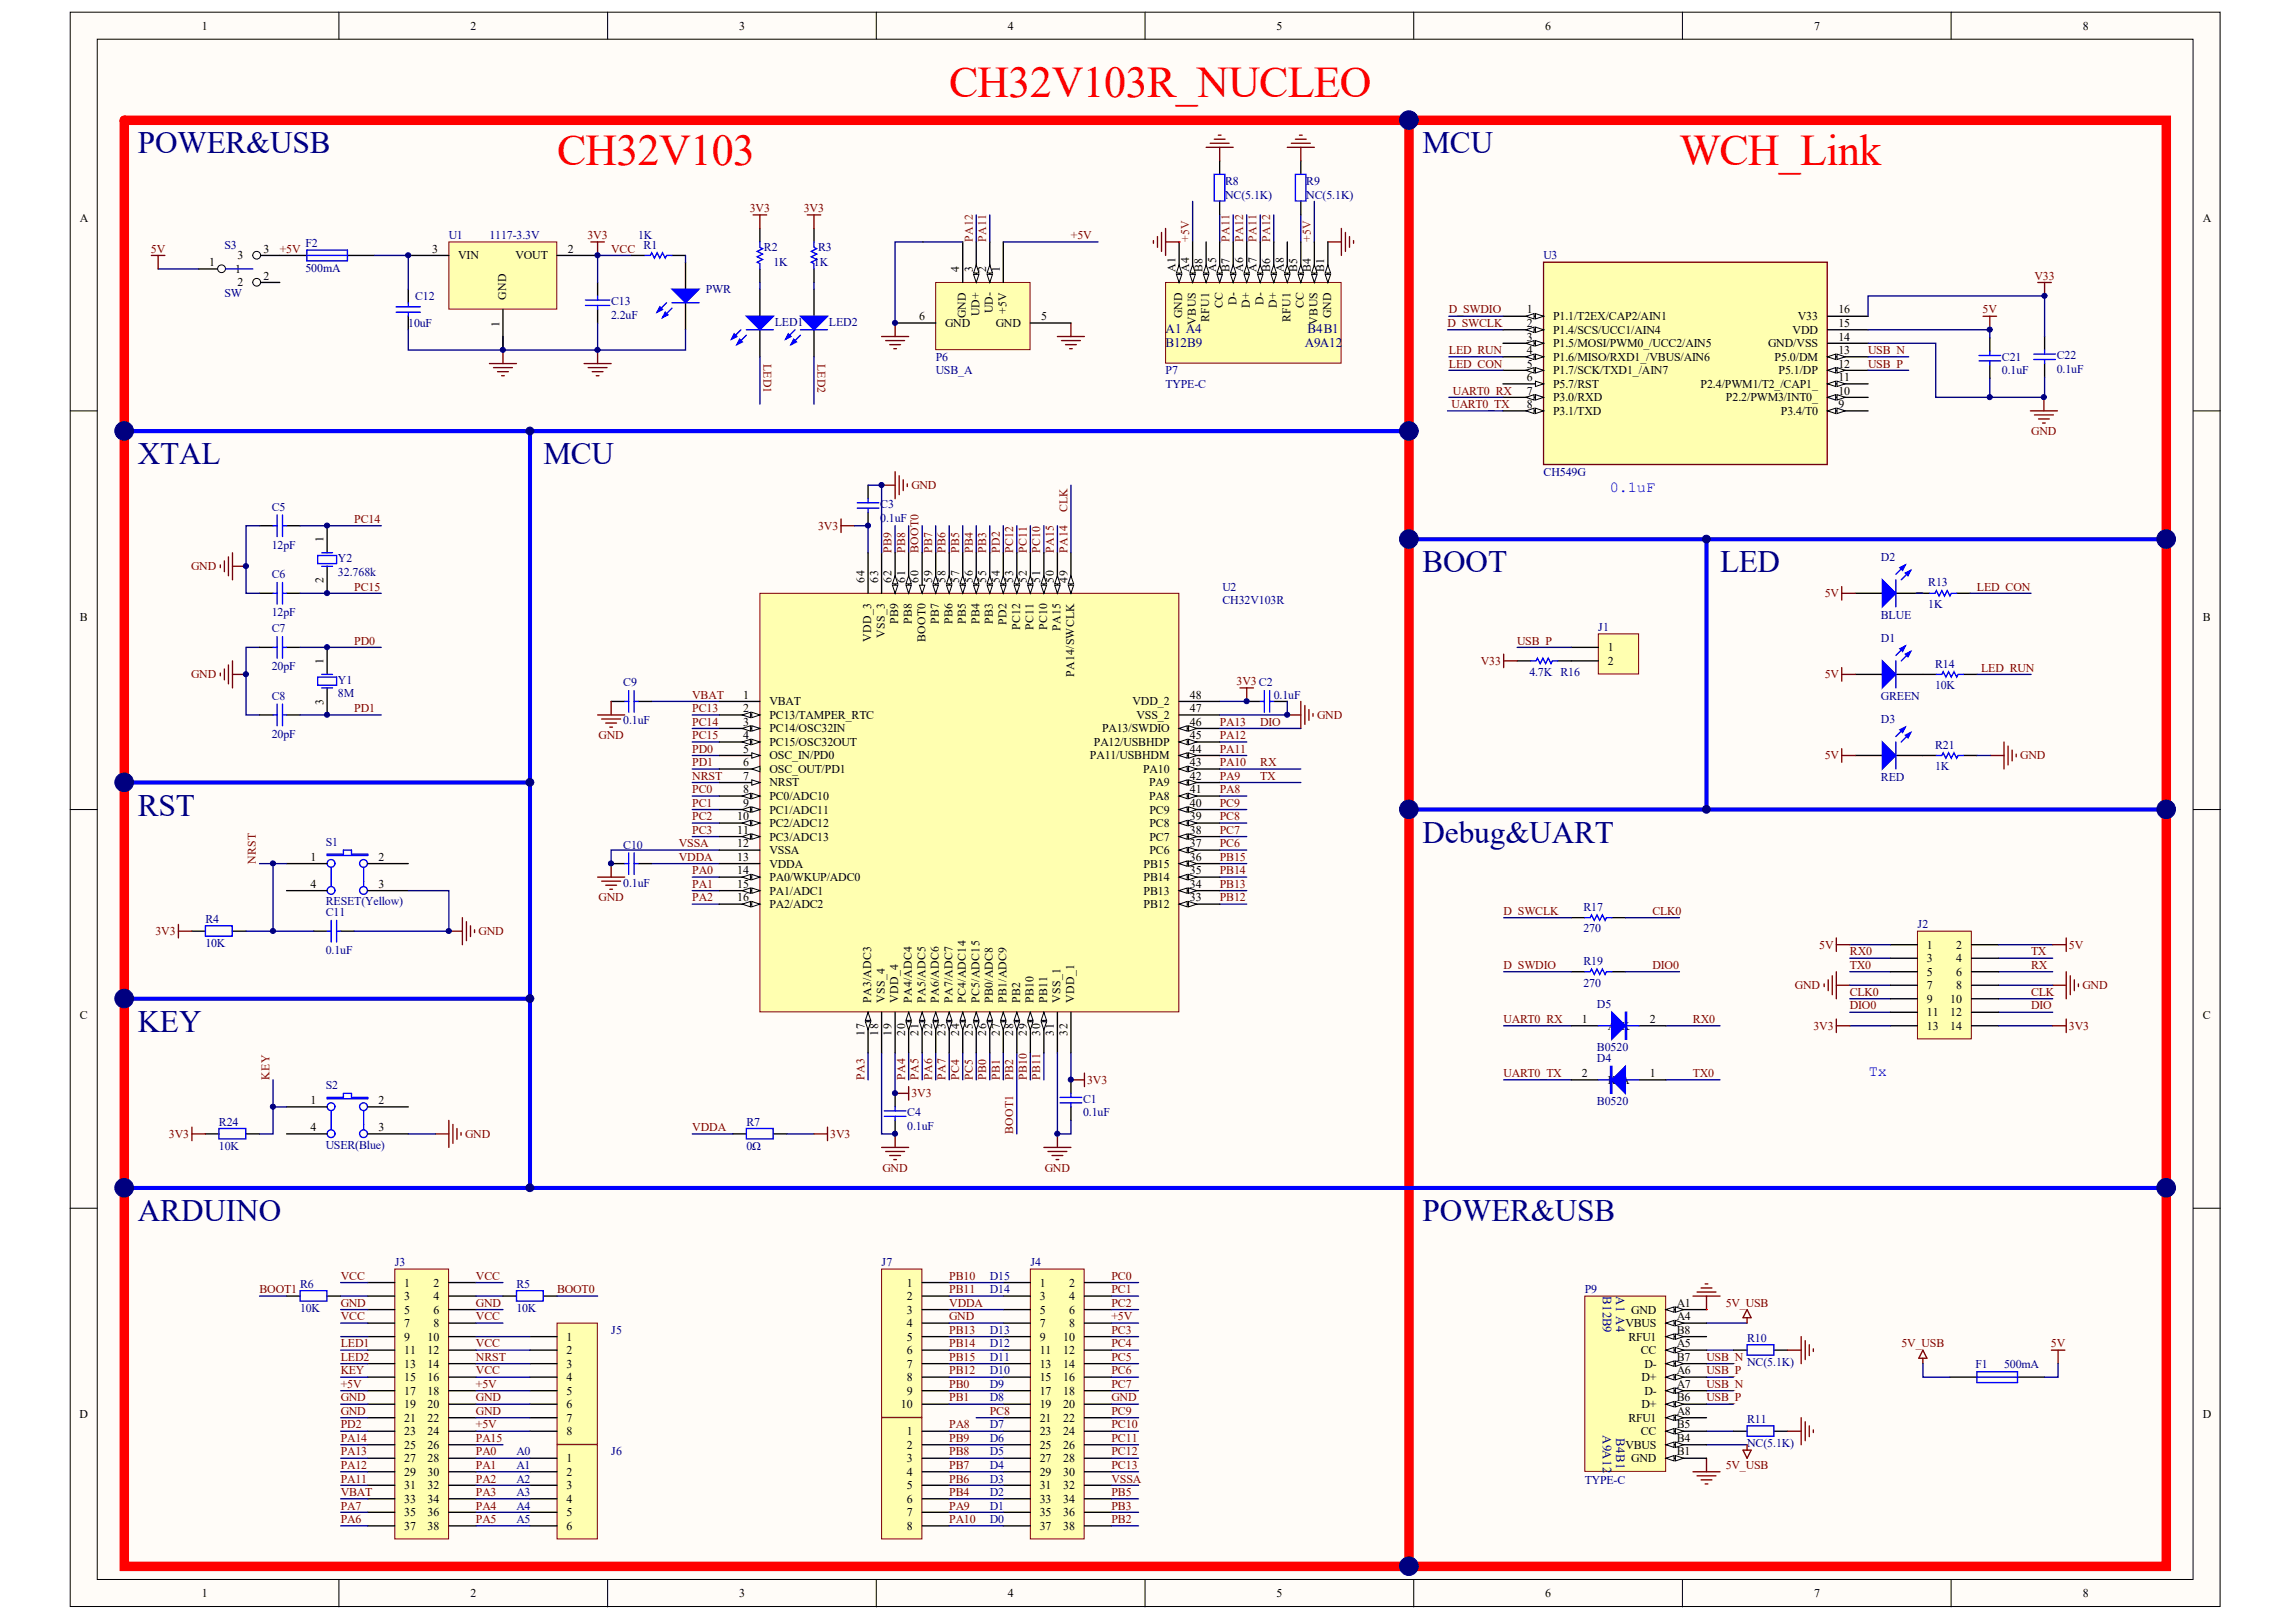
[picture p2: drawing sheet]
<svg xmlns="http://www.w3.org/2000/svg" width="297mm" height="210mm" viewBox="0 0 297 210" stroke-linecap="round" stroke-linejoin="round" font-family="sans-serif">
<defs><g id="words">
<g font-size="5.7" fill="#f00">
<text x="122.8" y="12.6">CH32V103R_NUCLEO</text>
<text x="72.1" y="21.3">CH32V103</text>
<text x="217.3" y="21.3">WCH_Link</text>
</g>
<g font-size="4" fill="#000080">
<text x="17.8" y="19.8">POWER&amp;USB</text>
<text x="184" y="19.8">MCU</text>
<text x="17.8" y="60.1">XTAL</text>
<text x="70.3" y="60.1">MCU</text>
<text x="184" y="74.1">BOOT</text>
<text x="222.5" y="74.1">LED</text>
<text x="17.8" y="105.5">RST</text>
<text x="184" y="109">Debug&amp;UART</text>
<text x="17.8" y="133.5">KEY</text>
<text x="17.8" y="158">ARDUINO</text>
<text x="184" y="158">POWER&amp;USB</text>
</g>
<g font-size="2" fill="#00f">
<text x="208.3" y="63.7">0.1uF</text>
<text x="241.8" y="139.3">Tx</text>
</g>
<g font-size="1.7" fill="#000080">
<text x="150.8" y="44.9">B12B9</text>
<text x="150.8" y="43.1">A1 A4</text>
<text x="168.8" y="44.9">A9A12</text>
<text x="169.2" y="43.1">B4B1</text>
</g>
<g font-size="1.6" fill="#000080">
<text x="207.3" y="167.7" transform="rotate(90 207.3 167.7)">B12B9</text>
<text x="209.1" y="167.7" transform="rotate(90 209.1 167.7)">A1 A4</text>
<text x="207.3" y="185.7" transform="rotate(90 207.3 185.7)">A9A12</text>
<text x="209.1" y="186.1" transform="rotate(90 209.1 186.1)">B4B1</text>
</g>
<g font-size="1.5">
<text x="26.1" y="3.8">1</text>
<text x="60.9" y="3.8">2</text>
<text x="95.6" y="3.8">3</text>
<text x="130.4" y="3.8">4</text>
<text x="165.2" y="3.8">5</text>
<text x="199.9" y="3.8">6</text>
<text x="234.7" y="3.8">7</text>
<text x="269.4" y="3.8">8</text>
<text x="10.3" y="28.7">A</text>
<text x="285" y="28.7">A</text>
<text x="27.1" y="34.4">1</text>
<text x="30.4" y="35.3">1</text>
<text x="30.7" y="33.6">3</text>
<text x="34.1" y="32.7">3</text>
<text x="55.9" y="32.7">3</text>
<text x="59.3" y="33.6">VIN</text>
<text x="66.7" y="33.6">VOUT</text>
<text x="73.5" y="32.7">2</text>
<text x="124.1" y="35.2" transform="rotate(-90 124.1 35.2)">4</text>
<text x="125.8" y="35.2" transform="rotate(-90 125.8 35.2)">3</text>
<text x="127.6" y="35.2" transform="rotate(-90 127.6 35.2)">2</text>
<text x="129.3" y="35.2" transform="rotate(-90 129.3 35.2)">1</text>
<text x="152.1" y="35.2" transform="rotate(-90 152.1 35.2)">A1</text>
<text x="153.8" y="35.2" transform="rotate(-90 153.8 35.2)">A4</text>
<text x="155.6" y="35.2" transform="rotate(-90 155.6 35.2)">B8</text>
<text x="157.3" y="35.2" transform="rotate(-90 157.3 35.2)">A5</text>
<text x="159.1" y="35.2" transform="rotate(-90 159.1 35.2)">B7</text>
<text x="160.8" y="35.2" transform="rotate(-90 160.8 35.2)">A6</text>
<text x="162.6" y="35.2" transform="rotate(-90 162.6 35.2)">A7</text>
<text x="164.3" y="35.2" transform="rotate(-90 164.3 35.2)">B6</text>
<text x="166.1" y="35.2" transform="rotate(-90 166.1 35.2)">A8</text>
<text x="167.8" y="35.2" transform="rotate(-90 167.8 35.2)">B5</text>
<text x="169.6" y="35.2" transform="rotate(-90 169.6 35.2)">B4</text>
<text x="171.3" y="35.2" transform="rotate(-90 171.3 35.2)">B1</text>
<text x="30.7" y="37.1">2</text>
<text x="34.1" y="36.2">2</text>
<text x="65.5" y="38.8" transform="rotate(-90 65.5 38.8)">GND</text>
<text x="118.9" y="41.4">6</text>
<text x="125" y="41.2" transform="rotate(-90 125 41.2)">GND</text>
<text x="126.7" y="40.9" transform="rotate(-90 126.7 40.9)">UD+</text>
<text x="128.5" y="40.6" transform="rotate(-90 128.5 40.6)">UD-</text>
<text x="130.2" y="40.6" transform="rotate(-90 130.2 40.6)">+5V</text>
<text x="134.7" y="41.4">5</text>
<text x="153" y="41.2" transform="rotate(-90 153 41.2)">GND</text>
<text x="154.7" y="42" transform="rotate(-90 154.7 42)">VBUS</text>
<text x="156.5" y="41.7" transform="rotate(-90 156.5 41.7)">RFU1</text>
<text x="158.2" y="39.9" transform="rotate(-90 158.2 39.9)">CC</text>
<text x="160" y="39.4" transform="rotate(-90 160 39.4)">D-</text>
<text x="161.7" y="39.8" transform="rotate(-90 161.7 39.8)">D+</text>
<text x="163.5" y="39.4" transform="rotate(-90 163.5 39.4)">D-</text>
<text x="165.2" y="39.8" transform="rotate(-90 165.2 39.8)">D+</text>
<text x="167" y="41.7" transform="rotate(-90 167 41.7)">RFU1</text>
<text x="168.7" y="39.9" transform="rotate(-90 168.7 39.9)">CC</text>
<text x="170.4" y="42" transform="rotate(-90 170.4 42)">VBUS</text>
<text x="172.2" y="41.2" transform="rotate(-90 172.2 41.2)">GND</text>
<text x="197.5" y="40.6">1</text>
<text x="200.9" y="41.4">P1.1/T2EX/CAP2/AIN1</text>
<text x="232.6" y="41.4">V33</text>
<text x="237.8" y="40.6">16</text>
<text x="64.6" y="42.3" transform="rotate(-90 64.6 42.3)">1</text>
<text x="122.3" y="42.3">GND</text>
<text x="128.8" y="42.3">GND</text>
<text x="197.5" y="44.1">3</text>
<text x="197.5" y="45.8">4</text>
<text x="197.5" y="47.6">5</text>
<text x="197.5" y="42.3">2</text>
<text x="200.9" y="44.9">P1.5/MOSI/PWM0_/UCC2/AIN5</text>
<text x="200.9" y="46.7">P1.6/MISO/RXD1_/VBUS/AIN6</text>
<text x="200.9" y="43.2">P1.4/SCS/UCC1/AIN4</text>
<text x="228.8" y="44.9">GND/VSS</text>
<text x="229.6" y="46.7">P5.0/DM</text>
<text x="231.9" y="43.2">VDD</text>
<text x="237.8" y="44.1">14</text>
<text x="237.8" y="47.6">12</text>
<text x="237.8" y="45.8">13</text>
<text x="237.8" y="42.3">15</text>
<text x="197.5" y="49.3">6</text>
<text x="197.5" y="51.1">7</text>
<text x="197.5" y="52.8">8</text>
<text x="200.9" y="48.4">P1.7/SCK/TXD1_/AIN7</text>
<text x="200.9" y="50.2">P5.7/RST</text>
<text x="200.9" y="51.9">P3.0/RXD</text>
<text x="200.9" y="53.7">P3.1/TXD</text>
<text x="220" y="50.2">P2.4/PWM1/T2_/CAP1_</text>
<text x="223.3" y="51.9">P2.2/PWM3/INT0_</text>
<text x="230.1" y="48.4">P5.1/DP</text>
<text x="230.4" y="53.7">P3.4/T0</text>
<text x="237.8" y="52.8">9</text>
<text x="237.8" y="49.3">11</text>
<text x="237.8" y="51.1">10</text>
<text x="41.9" y="70.1" transform="rotate(-90 41.9 70.1)">1</text>
<text x="41.9" y="75.5" transform="rotate(-90 41.9 75.5)">2</text>
<text x="111.8" y="75.4" transform="rotate(-90 111.8 75.4)">64</text>
<text x="113.6" y="75.4" transform="rotate(-90 113.6 75.4)">63</text>
<text x="115.3" y="75.4" transform="rotate(-90 115.3 75.4)">62</text>
<text x="117.1" y="75.4" transform="rotate(-90 117.1 75.4)">61</text>
<text x="118.8" y="75.4" transform="rotate(-90 118.8 75.4)">60</text>
<text x="120.6" y="75.4" transform="rotate(-90 120.6 75.4)">59</text>
<text x="122.3" y="75.4" transform="rotate(-90 122.3 75.4)">58</text>
<text x="124.1" y="75.4" transform="rotate(-90 124.1 75.4)">57</text>
<text x="125.8" y="75.4" transform="rotate(-90 125.8 75.4)">56</text>
<text x="127.6" y="75.4" transform="rotate(-90 127.6 75.4)">55</text>
<text x="129.3" y="75.4" transform="rotate(-90 129.3 75.4)">54</text>
<text x="131.1" y="75.4" transform="rotate(-90 131.1 75.4)">53</text>
<text x="132.8" y="75.4" transform="rotate(-90 132.8 75.4)">52</text>
<text x="134.6" y="75.4" transform="rotate(-90 134.6 75.4)">51</text>
<text x="136.3" y="75.4" transform="rotate(-90 136.3 75.4)">50</text>
<text x="138.1" y="75.4" transform="rotate(-90 138.1 75.4)">49</text>
<text x="10.3" y="80.3">B</text>
<text x="112.7" y="83" transform="rotate(-90 112.7 83)">VDD_3</text>
<text x="114.5" y="82.5" transform="rotate(-90 114.5 82.5)">VSS_3</text>
<text x="116.2" y="80.8" transform="rotate(-90 116.2 80.8)">PB9</text>
<text x="118" y="80.8" transform="rotate(-90 118 80.8)">PB8</text>
<text x="119.7" y="83.1" transform="rotate(-90 119.7 83.1)">BOOT0</text>
<text x="121.5" y="80.8" transform="rotate(-90 121.5 80.8)">PB7</text>
<text x="123.2" y="80.8" transform="rotate(-90 123.2 80.8)">PB6</text>
<text x="125" y="80.8" transform="rotate(-90 125 80.8)">PB5</text>
<text x="126.7" y="80.8" transform="rotate(-90 126.7 80.8)">PB4</text>
<text x="128.5" y="80.8" transform="rotate(-90 128.5 80.8)">PB3</text>
<text x="130.2" y="80.8" transform="rotate(-90 130.2 80.8)">PD2</text>
<text x="132" y="81.6" transform="rotate(-90 132 81.6)">PC12</text>
<text x="133.7" y="81.6" transform="rotate(-90 133.7 81.6)">PC11</text>
<text x="135.5" y="81.6" transform="rotate(-90 135.5 81.6)">PC10</text>
<text x="137.2" y="81.6" transform="rotate(-90 137.2 81.6)">PA15</text>
<text x="285" y="80.3">B</text>
<text x="41.9" y="85.9" transform="rotate(-90 41.9 85.9)">1</text>
<text x="139" y="87.6" transform="rotate(-90 139 87.6)">PA14/SWCLK</text>
<text x="208" y="84.3">1</text>
<text x="208" y="86">2</text>
<text x="41.9" y="91.2" transform="rotate(-90 41.9 91.2)">3</text>
<text x="96.2" y="90.4">1</text>
<text x="96.2" y="92.2">2</text>
<text x="96.2" y="93.9">3</text>
<text x="96.2" y="95.7">4</text>
<text x="99.5" y="91.3">VBAT</text>
<text x="99.5" y="93">PC13/TAMPER_RTC</text>
<text x="99.5" y="94.8">PC14/OSC32IN</text>
<text x="142.6" y="94.8">PA13/SWDIO</text>
<text x="146.5" y="91.3">VDD_2</text>
<text x="147" y="93">VSS_2</text>
<text x="153.9" y="95.7">45</text>
<text x="153.9" y="93.9">46</text>
<text x="153.9" y="92.2">47</text>
<text x="153.9" y="90.4">48</text>
<text x="96.2" y="97.4">5</text>
<text x="96.2" y="99.2">6</text>
<text x="96.2" y="100.9">7</text>
<text x="99.5" y="96.5">PC15/OSC32OUT</text>
<text x="99.5" y="98.3">OSC_IN/PD0</text>
<text x="99.5" y="100">OSC_OUT/PD1</text>
<text x="99.5" y="101.8">NRST</text>
<text x="141" y="98.3">PA11/USBHDM</text>
<text x="141.5" y="96.5">PA12/USBHDP</text>
<text x="147.9" y="100">PA10</text>
<text x="148.7" y="101.8">PA9</text>
<text x="153.9" y="100.9">42</text>
<text x="153.9" y="99.2">43</text>
<text x="153.9" y="97.4">44</text>
<text x="95.4" y="106.2">10</text>
<text x="95.4" y="107.9">11</text>
<text x="96.2" y="102.7">8</text>
<text x="96.2" y="104.4">9</text>
<text x="99.5" y="103.5">PC0/ADC10</text>
<text x="99.5" y="105.3">PC1/ADC11</text>
<text x="99.5" y="107">PC2/ADC12</text>
<text x="148.7" y="103.5">PA8</text>
<text x="148.7" y="107">PC8</text>
<text x="148.7" y="105.3">PC9</text>
<text x="153.9" y="107.9">38</text>
<text x="153.9" y="106.2">39</text>
<text x="153.9" y="104.4">40</text>
<text x="153.9" y="102.7">41</text>
<text x="40.2" y="111.4">1</text>
<text x="49" y="111.4">2</text>
<text x="95.4" y="109.7">12</text>
<text x="95.4" y="111.4">13</text>
<text x="95.4" y="113.1">14</text>
<text x="99.5" y="108.8">PC3/ADC13</text>
<text x="99.5" y="110.5">VSSA</text>
<text x="99.5" y="112.3">VDDA</text>
<text x="147.9" y="112.3">PB15</text>
<text x="148.7" y="110.5">PC6</text>
<text x="148.7" y="108.8">PC7</text>
<text x="153.9" y="113.1">35</text>
<text x="153.9" y="111.4">36</text>
<text x="153.9" y="109.7">37</text>
<text x="40.2" y="114.9">4</text>
<text x="49" y="114.9">3</text>
<text x="95.4" y="114.9">15</text>
<text x="95.4" y="116.6">16</text>
<text x="99.5" y="114">PA0/WKUP/ADC0</text>
<text x="99.5" y="115.8">PA1/ADC1</text>
<text x="99.5" y="117.5">PA2/ADC2</text>
<text x="147.9" y="117.5">PB12</text>
<text x="147.9" y="115.8">PB13</text>
<text x="147.9" y="114">PB14</text>
<text x="153.9" y="116.6">33</text>
<text x="153.9" y="114.9">34</text>
<text x="249.3" y="122.8">1</text>
<text x="249.3" y="124.5">3</text>
<text x="253.1" y="122.8">2</text>
<text x="253.1" y="124.5">4</text>
<text x="10.3" y="131.9">C</text>
<text x="112.7" y="129.8" transform="rotate(-90 112.7 129.8)">PA3/ADC3</text>
<text x="114.5" y="129.8" transform="rotate(-90 114.5 129.8)">VSS_4</text>
<text x="116.2" y="129.8" transform="rotate(-90 116.2 129.8)">VDD_4</text>
<text x="118" y="129.8" transform="rotate(-90 118 129.8)">PA4/ADC4</text>
<text x="119.7" y="129.8" transform="rotate(-90 119.7 129.8)">PA5/ADC5</text>
<text x="121.5" y="129.8" transform="rotate(-90 121.5 129.8)">PA6/ADC6</text>
<text x="123.2" y="129.8" transform="rotate(-90 123.2 129.8)">PA7/ADC7</text>
<text x="125" y="129.8" transform="rotate(-90 125 129.8)">PC4/ADC14</text>
<text x="126.7" y="129.8" transform="rotate(-90 126.7 129.8)">PC5/ADC15</text>
<text x="128.5" y="129.8" transform="rotate(-90 128.5 129.8)">PB0/ADC8</text>
<text x="130.2" y="129.8" transform="rotate(-90 130.2 129.8)">PB1/ADC9</text>
<text x="132" y="129.8" transform="rotate(-90 132 129.8)">PB2</text>
<text x="133.7" y="129.8" transform="rotate(-90 133.7 129.8)">PB10</text>
<text x="135.5" y="129.8" transform="rotate(-90 135.5 129.8)">PB11</text>
<text x="137.2" y="129.8" transform="rotate(-90 137.2 129.8)">VSS_1</text>
<text x="139" y="129.8" transform="rotate(-90 139 129.8)">VDD_1</text>
<text x="249.3" y="126.3">5</text>
<text x="249.3" y="128">7</text>
<text x="249.3" y="129.8">9</text>
<text x="249.3" y="131.5">11</text>
<text x="252.3" y="129.8">10</text>
<text x="252.3" y="131.5">12</text>
<text x="253.1" y="126.3">6</text>
<text x="253.1" y="128">8</text>
<text x="285" y="131.9">C</text>
<text x="111.8" y="134" transform="rotate(-90 111.8 134)">17</text>
<text x="113.6" y="134" transform="rotate(-90 113.6 134)">18</text>
<text x="115.3" y="134" transform="rotate(-90 115.3 134)">19</text>
<text x="117.1" y="134" transform="rotate(-90 117.1 134)">20</text>
<text x="118.8" y="134" transform="rotate(-90 118.8 134)">21</text>
<text x="120.6" y="134" transform="rotate(-90 120.6 134)">22</text>
<text x="122.3" y="134" transform="rotate(-90 122.3 134)">23</text>
<text x="124.1" y="134" transform="rotate(-90 124.1 134)">24</text>
<text x="125.8" y="134" transform="rotate(-90 125.8 134)">25</text>
<text x="127.6" y="134" transform="rotate(-90 127.6 134)">26</text>
<text x="129.3" y="134" transform="rotate(-90 129.3 134)">27</text>
<text x="131.1" y="134" transform="rotate(-90 131.1 134)">28</text>
<text x="132.8" y="134" transform="rotate(-90 132.8 134)">29</text>
<text x="134.6" y="134" transform="rotate(-90 134.6 134)">30</text>
<text x="136.3" y="134" transform="rotate(-90 136.3 134)">31</text>
<text x="138.1" y="134" transform="rotate(-90 138.1 134)">32</text>
<text x="204.6" y="132.4">1</text>
<text x="208" y="133.3">A K</text>
<text x="213.4" y="132.4">2</text>
<text x="249.3" y="133.3">13</text>
<text x="252.3" y="133.3">14</text>
<text x="40.2" y="142.9">1</text>
<text x="49" y="142.9">2</text>
<text x="204.6" y="139.4">2</text>
<text x="208" y="140.3">K A</text>
<text x="213.4" y="139.4">1</text>
<text x="40.2" y="146.4">4</text>
<text x="49" y="146.4">3</text>
<text x="52.3" y="166.5">1</text>
<text x="56.1" y="166.5">2</text>
<text x="117.3" y="166.5">1</text>
<text x="134.5" y="166.5">1</text>
<text x="138.3" y="166.5">2</text>
<text x="52.3" y="168.2">3</text>
<text x="52.3" y="170">5</text>
<text x="52.3" y="171.7">7</text>
<text x="52.3" y="173.5">9</text>
<text x="55.3" y="173.5">10</text>
<text x="56.1" y="168.2">4</text>
<text x="56.1" y="170">6</text>
<text x="56.1" y="171.7">8</text>
<text x="73.3" y="173.5">1</text>
<text x="117.3" y="168.2">2</text>
<text x="117.3" y="170">3</text>
<text x="117.3" y="171.7">4</text>
<text x="117.3" y="173.5">5</text>
<text x="134.5" y="168.2">3</text>
<text x="134.5" y="170">5</text>
<text x="134.5" y="171.7">7</text>
<text x="134.5" y="173.5">9</text>
<text x="137.6" y="173.5">10</text>
<text x="138.3" y="168.2">4</text>
<text x="138.3" y="170">6</text>
<text x="138.3" y="171.7">8</text>
<text x="210.3" y="171.7">VBUS</text>
<text x="210.7" y="173.5">RFU1</text>
<text x="211" y="170">GND</text>
<text x="216.9" y="172.6">B8</text>
<text x="216.9" y="169.1">A1</text>
<text x="216.9" y="170.9">A4</text>
<text x="52.3" y="175.2">11</text>
<text x="52.3" y="177">13</text>
<text x="52.3" y="178.7">15</text>
<text x="55.3" y="175.2">12</text>
<text x="55.3" y="177">14</text>
<text x="55.3" y="178.7">16</text>
<text x="73.3" y="175.2">2</text>
<text x="73.3" y="177">3</text>
<text x="73.3" y="178.7">4</text>
<text x="117.3" y="175.2">6</text>
<text x="117.3" y="177">7</text>
<text x="117.3" y="178.7">8</text>
<text x="134.5" y="175.2">11</text>
<text x="134.5" y="177">13</text>
<text x="134.5" y="178.7">15</text>
<text x="137.6" y="175.2">12</text>
<text x="137.6" y="177">14</text>
<text x="137.6" y="178.7">16</text>
<text x="212.3" y="175.2">CC</text>
<text x="212.4" y="178.7">D+</text>
<text x="212.7" y="177">D-</text>
<text x="216.9" y="176.1">B7</text>
<text x="216.9" y="174.4">A5</text>
<text x="216.9" y="177.9">A6</text>
<text x="216.9" y="179.6">A7</text>
<text x="10.3" y="183.5">D</text>
<text x="52.3" y="180.5">17</text>
<text x="52.3" y="182.2">19</text>
<text x="52.3" y="184">21</text>
<text x="52.3" y="185.7">23</text>
<text x="55.3" y="180.5">18</text>
<text x="55.3" y="182.2">20</text>
<text x="55.3" y="184">22</text>
<text x="55.3" y="185.7">24</text>
<text x="73.3" y="180.5">5</text>
<text x="73.3" y="182.2">6</text>
<text x="73.3" y="184">7</text>
<text x="73.3" y="185.7">8</text>
<text x="116.6" y="182.2">10</text>
<text x="117.3" y="185.7">1</text>
<text x="117.3" y="180.5">9</text>
<text x="134.5" y="180.5">17</text>
<text x="134.5" y="182.2">19</text>
<text x="134.5" y="184">21</text>
<text x="134.5" y="185.7">23</text>
<text x="137.6" y="180.5">18</text>
<text x="137.6" y="182.2">20</text>
<text x="137.6" y="184">22</text>
<text x="137.6" y="185.7">24</text>
<text x="210.7" y="184">RFU1</text>
<text x="212.3" y="185.7">CC</text>
<text x="212.4" y="182.2">D+</text>
<text x="212.7" y="180.5">D-</text>
<text x="216.9" y="184.9">B5</text>
<text x="216.9" y="181.4">B6</text>
<text x="216.9" y="183.1">A8</text>
<text x="285" y="183.5">D</text>
<text x="52.3" y="187.5">25</text>
<text x="52.3" y="189.2">27</text>
<text x="52.3" y="191">29</text>
<text x="55.3" y="187.5">26</text>
<text x="55.3" y="189.2">28</text>
<text x="55.3" y="191">30</text>
<text x="73.3" y="189.2">1</text>
<text x="73.3" y="191">2</text>
<text x="117.3" y="187.5">2</text>
<text x="117.3" y="189.2">3</text>
<text x="117.3" y="191">4</text>
<text x="134.5" y="187.5">25</text>
<text x="134.5" y="189.2">27</text>
<text x="134.5" y="191">29</text>
<text x="137.6" y="187.5">26</text>
<text x="137.6" y="189.2">28</text>
<text x="137.6" y="191">30</text>
<text x="210.3" y="187.5">VBUS</text>
<text x="211" y="189.2">GND</text>
<text x="216.9" y="188.4">B1</text>
<text x="216.9" y="186.6">B4</text>
<text x="52.3" y="192.7">31</text>
<text x="52.3" y="194.5">33</text>
<text x="52.3" y="196.2">35</text>
<text x="52.3" y="198">37</text>
<text x="55.3" y="192.7">32</text>
<text x="55.3" y="194.5">34</text>
<text x="55.3" y="196.2">36</text>
<text x="55.3" y="198">38</text>
<text x="73.3" y="192.7">3</text>
<text x="73.3" y="194.5">4</text>
<text x="73.3" y="196.2">5</text>
<text x="73.3" y="198">6</text>
<text x="117.3" y="192.7">5</text>
<text x="117.3" y="194.5">6</text>
<text x="117.3" y="196.2">7</text>
<text x="117.3" y="198">8</text>
<text x="134.5" y="192.7">31</text>
<text x="134.5" y="194.5">33</text>
<text x="134.5" y="196.2">35</text>
<text x="134.5" y="198">37</text>
<text x="137.6" y="192.7">32</text>
<text x="137.6" y="194.5">34</text>
<text x="137.6" y="196.2">36</text>
<text x="137.6" y="198">38</text>
<text x="26.1" y="206.7">1</text>
<text x="60.9" y="206.7">2</text>
<text x="95.6" y="206.7">3</text>
<text x="130.4" y="206.7">4</text>
<text x="165.2" y="206.7">5</text>
<text x="199.9" y="206.7">6</text>
<text x="234.7" y="206.7">7</text>
<text x="269.4" y="206.7">8</text>
</g>
<g font-size="1.5" fill="#000080">
<text x="158.5" y="24">R8</text>
<text x="169" y="24">R9</text>
<text x="158.5" y="25.7">NC(5.1K)</text>
<text x="169" y="25.7">NC(5.1K)</text>
<text x="29" y="32.2">S3</text>
<text x="39.5" y="32">F2</text>
<text x="39.5" y="35.1">500mA</text>
<text x="58.1" y="30.9">U1</text>
<text x="63.3" y="30.9">1117-3.3V</text>
<text x="82.6" y="30.9">1K</text>
<text x="83.3" y="32.2">R1</text>
<text x="98.8" y="32.5">R2</text>
<text x="100.1" y="34.4">1K</text>
<text x="105.3" y="34.4">1K</text>
<text x="105.8" y="32.5">R3</text>
<text x="199.7" y="33.6">U3</text>
<text x="29" y="38.5">SW</text>
<text x="53.7" y="38.8">C12</text>
<text x="79.1" y="39.5">C13</text>
<text x="79.1" y="41.3">2.2uF</text>
<text x="91.3" y="37.9">PWR</text>
<text x="52.8" y="42.3">10uF</text>
<text x="100.2" y="42.1">LED1</text>
<text x="107.2" y="42.1">LED2</text>
<text x="121.1" y="46.7">P6</text>
<text x="259" y="46.7">C21</text>
<text x="266.1" y="46.5">C22</text>
<text x="121.1" y="48.4">USB_A</text>
<text x="150.8" y="48.4">P7</text>
<text x="150.8" y="50.2">TYPE-C</text>
<text x="259" y="48.4">0.1uF</text>
<text x="266.1" y="48.3">0.1uF</text>
<text x="113.9" y="65.8">C3</text>
<text x="199.7" y="61.6">CH549G</text>
<text x="35.2" y="66.1">C5</text>
<text x="35.2" y="71">12pF</text>
<text x="113.9" y="67.5">0.1uF</text>
<text x="35.2" y="74.8">C6</text>
<text x="43.7" y="72.7">Y2</text>
<text x="43.7" y="74.5">32.768k</text>
<text x="158.1" y="76.4">U2</text>
<text x="243.3" y="72.6">D2</text>
<text x="249.5" y="75.9">R13</text>
<text x="35.2" y="79.7">12pF</text>
<text x="35.2" y="81.8">C7</text>
<text x="158.1" y="78.2">CH32V103R</text>
<text x="206.8" y="81.7">J1</text>
<text x="243.3" y="80.1">BLUE</text>
<text x="243.3" y="83.1">D1</text>
<text x="249.5" y="78.7">1K</text>
<text x="35.2" y="86.7">20pF</text>
<text x="43.7" y="88.5">Y1</text>
<text x="80.6" y="88.8">C9</text>
<text x="197.9" y="87.4">4.7K R16</text>
<text x="250.3" y="86.4">R14</text>
<text x="250.3" y="89.2">10K</text>
<text x="35.2" y="90.6">C8</text>
<text x="35.2" y="95.5">20pF</text>
<text x="43.7" y="90.2">8M</text>
<text x="80.6" y="93.7">0.1uF</text>
<text x="164.8" y="90.4">0.1uF</text>
<text x="243.3" y="90.6">GREEN</text>
<text x="243.3" y="93.6">D3</text>
<text x="243.3" y="101.1">RED</text>
<text x="250.3" y="96.9">R21</text>
<text x="250.3" y="99.7">1K</text>
<text x="42.1" y="109.5">S1</text>
<text x="80.6" y="109.8">C10</text>
<text x="26.6" y="119.4">R4</text>
<text x="42.1" y="118.6">C11</text>
<text x="42.1" y="117.2">RESET(Yellow)</text>
<text x="80.6" y="114.7">0.1uF</text>
<text x="204.9" y="117.9">R17</text>
<text x="26.6" y="122.6">10K</text>
<text x="42.1" y="123.5">0.1uF</text>
<text x="204.9" y="124.9">R19</text>
<text x="204.9" y="120.7">270</text>
<text x="248.1" y="120.1">J2</text>
<text x="204.9" y="127.7">270</text>
<text x="206.6" y="130.5">D5</text>
<text x="206.6" y="137.5">D4</text>
<text x="206.6" y="136.1">B0520</text>
<text x="42.1" y="141">S2</text>
<text x="140.1" y="142.7">C1</text>
<text x="206.6" y="143.1">B0520</text>
<text x="28.3" y="145.7">R24</text>
<text x="28.3" y="148.8">10K</text>
<text x="42.1" y="148.7">USER(Blue)</text>
<text x="96.6" y="145.7">R7</text>
<text x="96.6" y="148.8">0Ω</text>
<text x="117.4" y="144.5">C4</text>
<text x="117.4" y="146.2">0.1uF</text>
<text x="140.1" y="144.5">0.1uF</text>
<text x="38.8" y="166.7">R6</text>
<text x="51.1" y="163.9">J3</text>
<text x="66.8" y="166.7">R5</text>
<text x="114.1" y="163.9">J7</text>
<text x="128.1" y="167.4">D14</text>
<text x="128.1" y="165.6">D15</text>
<text x="133.3" y="163.9">J4</text>
<text x="205" y="167.4">P9</text>
<text x="38.8" y="169.8">10K</text>
<text x="66.8" y="169.8">10K</text>
<text x="79.1" y="172.6">J5</text>
<text x="128.1" y="172.6">D13</text>
<text x="226" y="173.7">R10</text>
<text x="128.1" y="179.6">D9</text>
<text x="128.1" y="177.9">D10</text>
<text x="128.1" y="176.1">D11</text>
<text x="128.1" y="174.4">D12</text>
<text x="226" y="176.8">NC(5.1K)</text>
<text x="255.6" y="177">F1</text>
<text x="259.3" y="177">500mA</text>
<text x="114.1" y="183.1">J8</text>
<text x="128.1" y="184.9">D7</text>
<text x="128.1" y="181.4">D8</text>
<text x="226" y="184.2">R11</text>
<text x="66.8" y="188.4">A0</text>
<text x="66.8" y="190.1">A1</text>
<text x="66.8" y="191.9">A2</text>
<text x="79.1" y="188.4">J6</text>
<text x="128.1" y="191.9">D3</text>
<text x="128.1" y="190.1">D4</text>
<text x="128.1" y="188.4">D5</text>
<text x="128.1" y="186.6">D6</text>
<text x="226" y="187.3">NC(5.1K)</text>
<text x="66.8" y="193.6">A3</text>
<text x="66.8" y="195.3">A4</text>
<text x="66.8" y="197.1">A5</text>
<text x="128.1" y="197.1">D0</text>
<text x="128.1" y="195.3">D1</text>
<text x="128.1" y="193.6">D2</text>
<text x="205" y="192">TYPE-C</text>
</g>
<g font-size="1.5" fill="#800000">
<text x="97" y="27.5">3V3</text>
<text x="104" y="27.5">3V3</text>
<text x="19.5" y="32.7">5V</text>
<text x="36.2" y="32.7">+5V</text>
<text x="76" y="30.9">3V3</text>
<text x="79.1" y="32.7">VCC</text>
<text x="138.5" y="30.9">+5V</text>
<text x="187.4" y="40.6">D_SWDIO</text>
<text x="256.5" y="40.6">5V</text>
<text x="263.2" y="36.2">V33</text>
<text x="98.8" y="47" transform="rotate(90 98.8 47)">LED1</text>
<text x="105.8" y="47" transform="rotate(90 105.8 47)">LED2</text>
<text x="187.3" y="42.3">D_SWCLK</text>
<text x="187.4" y="45.8">LED_RUN</text>
<text x="187.4" y="47.6">LED_CON</text>
<text x="241.7" y="47.6">USB_P</text>
<text x="241.7" y="45.8">USB_N</text>
<text x="187.8" y="52.8">UART0_TX</text>
<text x="188" y="51.1">UART0_RX</text>
<text x="262.8" y="56.3">GND</text>
<text x="117.9" y="63.3">GND</text>
<text x="45.8" y="67.7">PC14</text>
<text x="105.8" y="68.6">3V3</text>
<text x="115.3" y="71.5" transform="rotate(-90 115.3 71.5)">PB9</text>
<text x="117.1" y="71.5" transform="rotate(-90 117.1 71.5)">PB8</text>
<text x="118.8" y="71.5" transform="rotate(-90 118.8 71.5)">BOOT0</text>
<text x="120.6" y="71.5" transform="rotate(-90 120.6 71.5)">PB7</text>
<text x="122.3" y="71.5" transform="rotate(-90 122.3 71.5)">PB6</text>
<text x="124.1" y="71.5" transform="rotate(-90 124.1 71.5)">PB5</text>
<text x="125.8" y="71.5" transform="rotate(-90 125.8 71.5)">PB4</text>
<text x="127.6" y="71.5" transform="rotate(-90 127.6 71.5)">PB3</text>
<text x="129.3" y="71.5" transform="rotate(-90 129.3 71.5)">PD2</text>
<text x="131.1" y="71.5" transform="rotate(-90 131.1 71.5)">PC12</text>
<text x="132.8" y="71.5" transform="rotate(-90 132.8 71.5)">PC11</text>
<text x="134.6" y="71.5" transform="rotate(-90 134.6 71.5)">PC10</text>
<text x="136.3" y="71.5" transform="rotate(-90 136.3 71.5)">PA15</text>
<text x="138.1" y="71.5" transform="rotate(-90 138.1 71.5)">PA14</text>
<text x="138.1" y="66.3" transform="rotate(-90 138.1 66.3)">CLK</text>
<text x="24.7" y="73.8">GND</text>
<text x="45.8" y="76.4">PC15</text>
<text x="236.1" y="77.3">5V</text>
<text x="255.8" y="76.4">LED_CON</text>
<text x="45.8" y="83.4">PD0</text>
<text x="196.3" y="83.4">USB_P</text>
<text x="24.7" y="87.8">GND</text>
<text x="160" y="88.7">3V3C2</text>
<text x="191.6" y="86">V33</text>
<text x="236.1" y="87.8">5V</text>
<text x="256.3" y="86.9">LED_RUN</text>
<text x="45.8" y="92.2">PD1</text>
<text x="77.4" y="95.6">GND</text>
<text x="89.6" y="92.2">PC13</text>
<text x="89.6" y="93.9">PC14</text>
<text x="89.6" y="95.7">PC15</text>
<text x="89.6" y="90.4">VBAT</text>
<text x="157.8" y="95.7">PA12</text>
<text x="157.8" y="93.9">PA13</text>
<text x="163" y="93.9">DIO</text>
<text x="170.4" y="93">GND</text>
<text x="89.6" y="100.9">NRST</text>
<text x="89.6" y="97.4">PD0</text>
<text x="89.6" y="99.2">PD1</text>
<text x="157.8" y="100.9">PA9</text>
<text x="157.8" y="99.2">PA10</text>
<text x="157.8" y="97.4">PA11</text>
<text x="163" y="100.9">TX</text>
<text x="163" y="99.2">RX</text>
<text x="236.1" y="98.3">5V</text>
<text x="261.4" y="98.3">GND</text>
<text x="89.6" y="102.7">PC0</text>
<text x="89.6" y="104.4">PC1</text>
<text x="89.6" y="106.2">PC2</text>
<text x="89.6" y="107.9">PC3</text>
<text x="157.8" y="107.9">PC7</text>
<text x="157.8" y="106.2">PC8</text>
<text x="157.8" y="104.4">PC9</text>
<text x="157.8" y="102.7">PA8</text>
<text x="33.1" y="111.8" transform="rotate(-90 33.1 111.8)">NRST</text>
<text x="87.8" y="111.4">VDDA</text>
<text x="87.8" y="109.7">VSSA</text>
<text x="89.6" y="113.1">PA0</text>
<text x="157.8" y="113.1">PB14</text>
<text x="157.8" y="111.4">PB15</text>
<text x="157.8" y="109.7">PC6</text>
<text x="77.4" y="116.6">GND</text>
<text x="89.6" y="114.9">PA1</text>
<text x="89.6" y="116.6">PA2</text>
<text x="157.8" y="116.6">PB12</text>
<text x="157.8" y="114.9">PB13</text>
<text x="194.5" y="118.4">D_SWCLK</text>
<text x="213.8" y="118.4">CLK0</text>
<text x="20.1" y="121">3V3</text>
<text x="61.9" y="121">GND</text>
<text x="194.5" y="125.4">D_SWDIO</text>
<text x="213.8" y="125.4">DIO0</text>
<text x="235.4" y="122.8">5V</text>
<text x="239.3" y="125.4">TX0</text>
<text x="239.3" y="123.6">RX0</text>
<text x="262.8" y="123.6">TX</text>
<text x="262.8" y="125.4">RX</text>
<text x="267.7" y="122.8">5V</text>
<text x="232.2" y="128">GND</text>
<text x="239.3" y="128.9">CLK0</text>
<text x="239.3" y="130.6">DIO0</text>
<text x="262.8" y="130.6">DIO</text>
<text x="262.8" y="128.9">CLK</text>
<text x="269.4" y="128">GND</text>
<text x="194.5" y="132.4">UART0_RX</text>
<text x="219" y="132.4">RX0</text>
<text x="234.6" y="133.3">3V3</text>
<text x="267.7" y="133.3">3V3</text>
<text x="34.9" y="139.7" transform="rotate(-90 34.9 139.7)">KEY</text>
<text x="111.8" y="139.7" transform="rotate(-90 111.8 139.7)">PA3</text>
<text x="117.1" y="139.7" transform="rotate(-90 117.1 139.7)">PA4</text>
<text x="117.9" y="142">3V3</text>
<text x="118.8" y="139.7" transform="rotate(-90 118.8 139.7)">PA5</text>
<text x="120.6" y="139.7" transform="rotate(-90 120.6 139.7)">PA6</text>
<text x="122.3" y="139.7" transform="rotate(-90 122.3 139.7)">PA7</text>
<text x="124.1" y="139.7" transform="rotate(-90 124.1 139.7)">PC4</text>
<text x="125.8" y="139.7" transform="rotate(-90 125.8 139.7)">PC5</text>
<text x="127.6" y="139.7" transform="rotate(-90 127.6 139.7)">PB0</text>
<text x="129.3" y="139.7" transform="rotate(-90 129.3 139.7)">PB1</text>
<text x="131.1" y="139.7" transform="rotate(-90 131.1 139.7)">PB2</text>
<text x="132.8" y="139.7" transform="rotate(-90 132.8 139.7)">PB10</text>
<text x="134.6" y="139.7" transform="rotate(-90 134.6 139.7)">PB11</text>
<text x="140.6" y="140.3">3V3</text>
<text x="194.5" y="139.4">UART0_TX</text>
<text x="219" y="139.4">TX0</text>
<text x="21.9" y="147.3">3V3</text>
<text x="60.2" y="147.3">GND</text>
<text x="89.6" y="146.4">VDDA</text>
<text x="107.4" y="147.3">3V3</text>
<text x="131.1" y="146.7" transform="rotate(-90 131.1 146.7)">BOOT1</text>
<text x="114.2" y="151.6">GND</text>
<text x="135.2" y="151.6">GND</text>
<text x="33.6" y="167.4">BOOT1</text>
<text x="44.1" y="165.6">VCC</text>
<text x="61.6" y="165.6">VCC</text>
<text x="72.1" y="167.4">BOOT0</text>
<text x="122.8" y="165.6">PB10</text>
<text x="122.8" y="167.4">PB11</text>
<text x="143.8" y="165.6">PC0</text>
<text x="143.8" y="167.4">PC1</text>
<text x="44.1" y="169.1">GND</text>
<text x="44.1" y="170.9">VCC</text>
<text x="61.6" y="169.1">GND</text>
<text x="61.6" y="170.9">VCC</text>
<text x="122.8" y="169.1">VDDA</text>
<text x="122.8" y="170.9">GND</text>
<text x="122.8" y="172.6">PB13</text>
<text x="143.8" y="170.9">+5V</text>
<text x="143.8" y="169.1">PC2</text>
<text x="143.8" y="172.6">PC3</text>
<text x="223.3" y="169.1">5V_USB</text>
<text x="44.1" y="174.4">LED1</text>
<text x="44.1" y="176.1">LED2</text>
<text x="44.1" y="177.9">KEY</text>
<text x="44.1" y="179.6">+5V</text>
<text x="61.6" y="174.4">VCC</text>
<text x="61.6" y="176.1">NRST</text>
<text x="61.6" y="177.9">VCC</text>
<text x="61.6" y="179.6">+5V</text>
<text x="122.8" y="174.4">PB14</text>
<text x="122.8" y="176.1">PB15</text>
<text x="122.8" y="177.9">PB12</text>
<text x="122.8" y="179.6">PB0</text>
<text x="143.8" y="174.4">PC4</text>
<text x="143.8" y="176.1">PC5</text>
<text x="143.8" y="177.9">PC6</text>
<text x="143.8" y="179.6">PC7</text>
<text x="220.8" y="176.1">USB_N</text>
<text x="220.8" y="177.9">USB_P</text>
<text x="220.8" y="179.6">USB_N</text>
<text x="246" y="174.4">5V_USB</text>
<text x="265.3" y="174.4">5V</text>
<text x="44.1" y="181.4">GND</text>
<text x="44.1" y="184.9">PD2</text>
<text x="44.1" y="183.1">GND</text>
<text x="61.6" y="181.4">GND</text>
<text x="61.6" y="183.1">GND</text>
<text x="61.6" y="184.9">+5V</text>
<text x="122.8" y="181.4">PB1</text>
<text x="122.8" y="184.9">PA8</text>
<text x="128.1" y="183.1">PC8</text>
<text x="143.8" y="181.4">GND</text>
<text x="143.8" y="183.1">PC9</text>
<text x="143.8" y="184.9">PC10</text>
<text x="220.8" y="181.4">USB_P</text>
<text x="44.1" y="191.9">PA11</text>
<text x="44.1" y="190.1">PA12</text>
<text x="44.1" y="188.4">PA13</text>
<text x="44.1" y="186.6">PA14</text>
<text x="61.6" y="188.4">PA0</text>
<text x="61.6" y="190.1">PA1</text>
<text x="61.6" y="191.9">PA2</text>
<text x="61.6" y="186.6">PA15</text>
<text x="122.8" y="191.9">PB6</text>
<text x="122.8" y="190.1">PB7</text>
<text x="122.8" y="188.4">PB8</text>
<text x="122.8" y="186.6">PB9</text>
<text x="143.8" y="191.9">VSSA</text>
<text x="143.8" y="186.6">PC11</text>
<text x="143.8" y="188.4">PC12</text>
<text x="143.8" y="190.1">PC13</text>
<text x="223.3" y="190.1">5V_USB</text>
<text x="44.1" y="193.6">VBAT</text>
<text x="44.1" y="197.1">PA6</text>
<text x="44.1" y="195.3">PA7</text>
<text x="61.6" y="193.6">PA3</text>
<text x="61.6" y="195.3">PA4</text>
<text x="61.6" y="197.1">PA5</text>
<text x="122.8" y="197.1">PA10</text>
<text x="122.8" y="195.3">PA9</text>
<text x="122.8" y="193.6">PB4</text>
<text x="143.8" y="197.1">PB2</text>
<text x="143.8" y="195.3">PB3</text>
<text x="143.8" y="193.6">PB5</text>
</g>
<g font-size="1.5" fill="#781915">
<text x="125.8" y="31.3" transform="rotate(-90 125.8 31.3)">PA12</text>
<text x="127.6" y="31.3" transform="rotate(-90 127.6 31.3)">PA11</text>
<text x="153.8" y="31.3" transform="rotate(-90 153.8 31.3)">+5V</text>
<text x="159.1" y="31.3" transform="rotate(-90 159.1 31.3)">PA11</text>
<text x="160.8" y="31.3" transform="rotate(-90 160.8 31.3)">PA12</text>
<text x="162.6" y="31.3" transform="rotate(-90 162.6 31.3)">PA11</text>
<text x="164.3" y="31.3" transform="rotate(-90 164.3 31.3)">PA12</text>
<text x="169.6" y="31.3" transform="rotate(-90 169.6 31.3)">+5V</text>
</g>
</g></defs>
<g fill="#fffcf8" stroke="#000" stroke-width=".13">
<path d="M9.1 1.6h278.1v206.3h-278.1z"/>
<path d="M12.6 5.1h271.1v199.3h-271.1z"/>
</g>
<g fill="none" stroke="#000" stroke-width=".13">
<path d="M43.8 1.6v3.5M78.6 1.6v3.5M113.4 1.6v3.5M148.1 1.6v3.5M182.9 1.6v3.5M217.7 1.6v3.5M252.4 1.6v3.5M9.1 53.2h3.5M283.8 53.2h3.5M9.1 104.8h3.5M283.8 104.8h3.5M9.1 156.4h3.5"/>
<path d="M283.8 156.4h3.5M43.8 204.5v3.5M78.6 204.5v3.5M113.4 204.5v3.5M148.1 204.5v3.5M182.9 204.5v3.5M217.7 204.5v3.5M252.4 204.5v3.5"/>
</g>
<g fill="none" stroke="#000" stroke-width=".17">
<path d="M257.4 43.7v1.8M257.4 47.2v1.8M264.5 43.6v1.7M264.5 47v1.8M240 76.8h3.5M245.3 76.8h4.3M253.1 76.8h1.8M196.3 85.5h1.7M201.5 85.5h1.8M240 87.3h3.5M245.3 87.3h5.2M254 87.3h1.8"/>
<path d="M252.3 178.2h3.5M261 178.2h3.5"/>
</g>
<g fill="none" stroke="#00f" stroke-width=".17">
<path d="M256 46.7h2.8M256 46h2.8M257.4 45.5v.5M257.4 46.7v.5M263.1 46.5h2.8M263.1 45.8h2.8M264.5 45.3v.5M264.5 46.5v.5M245.3 75v3.5M246.5 73.1l-1.2 1.2M247.2 73.8l-1.2 1.2M249.6 76.8h.7l.2-.4 .4 .7 .3-.7 .4 .7 .3-.7 .4 .7 .1-.3h.7"/>
<path d="M198 85.5h.7l.2-.3 .4 .7 .3-.7 .4 .7 .3-.7 .4 .7 .1-.4h.7M245.3 85.5v3.5M246.5 83.6l-1.2 1.2M247.2 84.3l-1.2 1.2M250.5 87.3h.7l.2-.4 .3 .7 .4-.7 .3 .7 .4-.7 .3 .7 .2-.3h.7M255.8 177.5h5.2v1.4h-5.2zM255.8 178.2h5.2"/>
</g>
<g fill="none" stroke="#800000" stroke-width=".17">
<path d="M262.7 53.2h3.5M263.2 53.7h2.4M263.7 54.2h1.4M264.3 54.7h.3M264.4 51.4v1.8M236 127.3v.4M236.5 126.8v1.4M237 126.3v2.4M237.6 127.5h1.7M237.6 125.8v3.4M265.6 127.5h1.7M267.3 125.8v3.4"/>
<path d="M267.8 126.3v2.4M268.4 126.8v1.4M268.9 127.3v.4M248.8 174.7l.5 1.1h-1.1zM248.8 175.8v.7M265.4 174.7h1.7M266.3 174.7v1.8"/>
</g>
<g fill="#00f" stroke="#00f" stroke-width=".17">
<path d="M243.5 75l1.8 1.8-1.8 1.7z"/>
<path d="M246.5 74.2l.7-.4-.4 .7z"/>
<path d="M245.8 73.5l.7-.4-.4 .7z"/>
<path d="M243.5 85.5l1.8 1.8-1.8 1.7z"/>
<path d="M246.5 84.7l.7-.4-.4 .7z"/>
<path d="M245.8 84l.7-.4-.4 .7z"/>
</g>
<path d="M206.8 82h5.2v5.2h-5.2z" fill="#ffffb0" stroke="#800000" stroke-width=".13"/>
<path d="M203.3 83.8h3.5M203.3 85.5h3.5M203.3 118.8h1.7M208.5 118.8h1.8M203.3 125.8h1.7M208.5 125.8h1.8" fill="none" stroke="#000" stroke-width=".17"/>
<path d="M205 118.8h.7l.2-.4 .4 .7 .3-.7 .4 .7 .3-.7 .4 .7 .1-.3h.7M205 125.8h.7l.2-.4 .4 .7 .3-.7 .4 .7 .3-.7 .4 .7 .1-.3h.7" fill="none" stroke="#00f" stroke-width=".17"/>
<path d="M238.3 75.9v1.8M238.3 76.8h1.7M238.3 86.4v1.7M238.3 87.3h1.7" fill="none" stroke="#800000" stroke-width=".17"/>
<path d="M199.7 33.9h36.7v26.2h-36.7z" fill="#ffffb0" stroke="#800000" stroke-width=".17"/>
<path d="M236.4 44.4h5.3M236.4 47.9h5.3" fill="none" stroke="#000" stroke-width=".17"/>
<g fill="#fffcf8" stroke="#000" stroke-width=".13">
<path d="M236.4 47.9l1.1-.3v.7z"/>
<path d="M237.7 47.6l1 .3-1 .4z"/>
</g>
<path d="M236.4 46.2h5.3" fill="none" stroke="#000" stroke-width=".17"/>
<g fill="#fffcf8" stroke="#000" stroke-width=".13">
<path d="M236.4 46.2l1.1-.4v.7z"/>
<path d="M237.7 45.8l1 .4-1 .3z"/>
</g>
<path d="M194.4 44.4h5.3" fill="none" stroke="#000" stroke-width=".17"/>
<g fill="#fffcf8" stroke="#000" stroke-width=".13">
<path d="M198.6 44.1l1.1 .3-1.1 .4z"/>
<path d="M197.4 44.4l1.1-.3v.7z"/>
</g>
<path d="M194.4 46.2h5.3" fill="none" stroke="#000" stroke-width=".17"/>
<g fill="#fffcf8" stroke="#000" stroke-width=".13">
<path d="M198.6 45.8l1.1 .4-1.1 .3z"/>
<path d="M197.4 46.2l1.1-.4v.7z"/>
</g>
<path d="M194.4 47.9h5.3" fill="none" stroke="#000" stroke-width=".17"/>
<g fill="#fffcf8" stroke="#000" stroke-width=".13">
<path d="M198.6 47.6l1.1 .3-1.1 .4z"/>
<path d="M197.4 47.9l1.1-.3v.7z"/>
</g>
<path d="M194.4 49.7h5.3" fill="none" stroke="#000" stroke-width=".17"/>
<path d="M198.6 49.3l1.1 .4-1.1 .3z" fill="#fffcf8" stroke="#000" stroke-width=".13"/>
<path d="M236.4 53.2h5.3" fill="none" stroke="#000" stroke-width=".17"/>
<g fill="#fffcf8" stroke="#000" stroke-width=".13">
<path d="M236.4 53.2l1.1-.4v.7z"/>
<path d="M237.7 52.8l1 .4-1 .3z"/>
</g>
<path d="M236.4 49.7h5.3" fill="none" stroke="#000" stroke-width=".17"/>
<g fill="#fffcf8" stroke="#000" stroke-width=".13">
<path d="M236.4 49.7l1.1-.4v.7z"/>
<path d="M237.7 49.3l1 .4-1 .3z"/>
</g>
<path d="M194.4 40.9h5.3M236.4 42.7h5.3M236.4 40.9h5.3" fill="none" stroke="#000" stroke-width=".17"/>
<g fill="#fffcf8" stroke="#000" stroke-width=".13">
<path d="M198.6 40.6l1.1 .3-1.1 .4z"/>
<path d="M197.4 40.9l1.1-.3v.7z"/>
</g>
<path d="M194.4 42.7h5.3" fill="none" stroke="#000" stroke-width=".17"/>
<g fill="#fffcf8" stroke="#000" stroke-width=".13">
<path d="M198.6 42.3l1.1 .4-1.1 .3z"/>
<path d="M197.4 42.7l1.1-.4v.7z"/>
</g>
<path d="M194.4 51.4h5.3" fill="none" stroke="#000" stroke-width=".17"/>
<g fill="#fffcf8" stroke="#000" stroke-width=".13">
<path d="M198.6 51.1l1.1 .3-1.1 .4z"/>
<path d="M197.4 51.4l1.1-.3v.7z"/>
</g>
<path d="M194.4 53.2h5.3" fill="none" stroke="#000" stroke-width=".17"/>
<g fill="#fffcf8" stroke="#000" stroke-width=".13">
<path d="M198.6 52.8l1.1 .4-1.1 .3z"/>
<path d="M197.4 53.2l1.1-.4v.7z"/>
</g>
<path d="M236.4 51.4h5.3" fill="none" stroke="#000" stroke-width=".17"/>
<g fill="#fffcf8" stroke="#000" stroke-width=".13">
<path d="M236.4 51.4l1.1-.3v.7z"/>
<path d="M237.7 51.1l1 .3-1 .4z"/>
</g>
<g fill="none" stroke="#800000" stroke-width=".17">
<path d="M263.6 36.6h1.8M264.5 36.6v1.7M194.5 84.7v1.7M194.5 85.5h1.8M219 167.7h3.5M219.6 167.2h2.4M220.1 166.7h1.4M220.6 166.2h.3M220.8 167.7v1.8M219 190.5h3.5M219.6 191h2.4M220.1 191.5h1.4"/>
<path d="M220.6 192h.3M220.8 188.7v1.8"/>
</g>
<g fill="none" stroke="#000080" stroke-width=".17">
<path d="M187.3 53.2h7.1M187.3 42.7h7.1M187.4 46.2h7M187.4 47.9h7M187.4 51.4h7M187.4 40.9h7M241.7 42.7h15.7v1M241.7 44.4h8.7v7h14.1v-2.6M241.7 40.9v-2.6h22.8v5.3M241.7 46.2h5.2M241.7 47.9h5.2M257.4 49v2.4"/>
<path d="M247.9 76.8h.9M254.9 76.8h7.9M196.3 83.8h7M255.8 87.3h7M239.3 127.5h5.3M239.3 129.2h5.3M239.3 131h5.3M239.3 125.8h5.3M239.3 124h5.3M258.6 131h7M258.6 125.8h7M258.6 124h7"/>
<path d="M220.8 171.2h5.2M220.8 174.7h3.5M220.8 176.5h3.5M220.8 178.2h3.5M220.8 180h3.5M248.8 176.5v1.7h3.5M220.8 187h5.2M220.8 181.7h3.5M220.8 185.2h3.5"/>
</g>
<path d="M205 167.7h10.5v22.7h-10.5z" fill="#ffffb0" stroke="#800000" stroke-width=".13"/>
<path d="M215.5 188.7h5.3" fill="none" stroke="#000" stroke-width=".17"/>
<g fill="#fffcf8" stroke="#000" stroke-width=".13">
<path d="M215.5 188.7l1.1-.3v.7z"/>
<path d="M216.8 188.4l1 .3-1 .4z"/>
</g>
<path d="M215.5 187h5.3" fill="none" stroke="#000" stroke-width=".17"/>
<g fill="#fffcf8" stroke="#000" stroke-width=".13">
<path d="M215.5 187l1.1-.4v.7z"/>
<path d="M216.8 186.6l1 .4-1 .3z"/>
</g>
<path d="M215.5 185.2h5.3" fill="none" stroke="#000" stroke-width=".17"/>
<g fill="#fffcf8" stroke="#000" stroke-width=".13">
<path d="M215.5 185.2l1.1-.3v.7z"/>
<path d="M216.8 184.9l1 .3-1 .4z"/>
</g>
<path d="M215.5 181.7h5.3" fill="none" stroke="#000" stroke-width=".17"/>
<g fill="#fffcf8" stroke="#000" stroke-width=".13">
<path d="M215.5 181.7l1.1-.3v.7z"/>
<path d="M216.8 181.4l1 .3-1 .4z"/>
</g>
<path d="M215.5 176.5h5.3" fill="none" stroke="#000" stroke-width=".17"/>
<g fill="#fffcf8" stroke="#000" stroke-width=".13">
<path d="M215.5 176.5l1.1-.4v.7z"/>
<path d="M216.8 176.1l1 .4-1 .3z"/>
</g>
<path d="M215.5 173h5.3" fill="none" stroke="#000" stroke-width=".17"/>
<g fill="#fffcf8" stroke="#000" stroke-width=".13">
<path d="M215.5 173l1.1-.4v.7z"/>
<path d="M216.8 172.6l1 .4-1 .3z"/>
</g>
<path d="M215.5 169.5h5.3" fill="none" stroke="#000" stroke-width=".17"/>
<g fill="#fffcf8" stroke="#000" stroke-width=".13">
<path d="M215.5 169.5l1.1-.4v.7z"/>
<path d="M216.8 169.1l1 .4-1 .3z"/>
</g>
<path d="M215.5 171.2h5.3" fill="none" stroke="#000" stroke-width=".17"/>
<g fill="#fffcf8" stroke="#000" stroke-width=".13">
<path d="M215.5 171.2l1.1-.3v.7z"/>
<path d="M216.8 170.9l1 .3-1 .4z"/>
</g>
<path d="M215.5 174.7h5.3" fill="none" stroke="#000" stroke-width=".17"/>
<g fill="#fffcf8" stroke="#000" stroke-width=".13">
<path d="M215.5 174.7l1.1-.3v.7z"/>
<path d="M216.8 174.4l1 .3-1 .4z"/>
</g>
<path d="M215.5 178.2h5.3" fill="none" stroke="#000" stroke-width=".17"/>
<g fill="#fffcf8" stroke="#000" stroke-width=".13">
<path d="M215.5 178.2l1.1-.3v.7z"/>
<path d="M216.8 177.9l1 .3-1 .4z"/>
</g>
<path d="M215.5 180h5.3" fill="none" stroke="#000" stroke-width=".17"/>
<g fill="#fffcf8" stroke="#000" stroke-width=".13">
<path d="M215.5 180l1.1-.4v.7z"/>
<path d="M216.8 179.6l1 .4-1 .3z"/>
</g>
<path d="M215.5 183.5h5.3" fill="none" stroke="#000" stroke-width=".17"/>
<g fill="#fffcf8" stroke="#000" stroke-width=".13">
<path d="M215.5 183.5l1.1-.4v.7z"/>
<path d="M216.8 183.1l1 .4-1 .3z"/>
</g>
<path d="M220.8 169.5h.1" fill="none" stroke="#f00" stroke-width=".13"/>
<g fill="none" stroke="#800000" stroke-width=".17">
<path d="M76.4 31.3h1.8M77.3 31.3v1.8M63.3 47h3.5M63.8 47.6h2.5M64.4 48.1h1.4M64.9 48.6h.3M65.1 45.3v1.7M75.6 47h3.5M76.1 47.6h2.4M76.6 48.1h1.4M77.1 48.6h.4M77.3 45.3v1.7"/>
<path d="M28.5 73.1v.4M29 72.6v1.4M29.6 72.1v2.4M30.1 71.5v3.5M30.1 73.3h1.7M108.8 67.2v1.7M108.8 68h1.8M114.1 62.8h1.7M115.8 61v3.5M116.3 61.6v2.4M116.9 62.1v1.4M117.4 62.6v.4"/>
<path d="M28.5 87.1v.3M29 86.6v1.4M29.6 86.1v2.4M30.1 85.5v3.5M30.1 87.3h1.7M77.3 92.5h3.5M77.8 93h2.5M78.4 93.6h1.4M78.9 94.1h.3M79.1 90.8v1.7M160.4 89h1.8M161.3 89v1.8"/>
<path d="M166.5 92.5h1.8M168.3 90.8v3.5M168.8 91.3v2.4M169.3 91.8v1.4M169.9 92.3v.4M23.1 119.6v1.8M59.8 118.8v3.5M60.3 119.3v2.4M60.9 119.8v1.4M77.3 113.5h3.5M77.8 114h2.5M78.4 114.6h1.4"/>
<path d="M78.9 115.1h.3M79.1 111.8v1.7M23.1 120.5h1.7M58.1 120.5h1.7M61.4 120.3v.4M138.5 139.7h1.8M140.3 138.9v1.7M114.1 148.5h3.5M114.6 149h2.4M115.1 149.5h1.4M115.6 150.1h.4M115.8 146.7v1.8"/>
<path d="M115.8 141.5h1.8M117.6 140.6v1.8M135 148.5h3.5M135.6 149h2.4M136.1 149.5h1.4M136.6 150.1h.4M136.8 146.7v1.8M226 169.5l.5 1h-1zM226 170.5v.7M225.5 187.7h1l-.5 1zM226 187v.7"/>
</g>
<g fill="none" stroke="#000" stroke-width=".17">
<path d="M25.7 34.8h3.5M36.2 33.1h3.5M44.9 33.1h3.5M52.8 37.4v1.8M77.3 36.6v1.7M81.7 33.1h1.7M86.9 33.1h1.8M88.7 33.9v3.5M88.7 39.2v3.5M52.8 40.9v1.8M77.3 40.1v1.7M33.6 76.8h1.7"/>
<path d="M33.6 68h1.7M37.1 76.8h1.7M37.1 68h1.7M42.3 68v3.5M42.3 73.3v3.5M112.3 62.8v1.7M112.3 66.3v1.7M33.6 83.8h1.7M33.6 92.5h1.7M37.1 83.8h1.7M37.1 92.5h1.7M42.3 83.8v3.5"/>
<path d="M42.3 89v3.5M79.1 90.8h1.7M82.6 90.8h1.7M161.3 90.8h1.7M164.8 90.8h1.7M79.1 111.8h1.7M82.6 111.8h1.7M24.8 120.5h1.8M30.1 120.5h1.7M40.6 120.5h1.7M44.1 120.5h1.7M138.5 139.7v1.8"/>
<path d="M115.8 141.5v1.7M115.8 145v1.7M138.5 143.2v1.8"/>
</g>
<g fill="none" stroke="#00f" stroke-width=".17">
<path d="M39.7 32.4h5.2v1.4h-5.2zM39.7 33.1h5.2M51.2 39.7h3.2M52.8 39.2v.5M75.7 39.5h3.2M75.7 38.8h3.2M77.3 38.3v.5M77.3 39.5v.6M83.4 33.1h.7l.2-.4 .4 .7 .3-.7 .4 .7 .3-.7 .4 .7 .1-.3h.7M86.2 39.2l-1.2 1.2M86.9 39.9l-1.2 1.2M86.9 39.2h3.5"/>
<path d="M51.2 40.4h3.2M52.8 40.4v.5M35.3 76.8h.6M35.3 68h.6M35.9 66.6v2.8M35.9 75.4v2.8M36.6 66.6v2.8M36.6 75.4v2.8M36.6 76.8h.5M36.6 68h.5M41.1 71.9h2.4v1h-2.4zM41.6 73.3h1.4"/>
<path d="M41.6 71.5h1.4M110.9 65.8h2.8M110.9 65.1h2.8M112.3 64.5v.6M112.3 65.8v.5M35.3 83.8h.6M35.3 92.5h.6M35.9 82.4v2.8M35.9 91.1v2.8M36.6 82.4v2.8M36.6 91.1v2.8M36.6 83.8h.5"/>
<path d="M36.6 92.5h.5M41.1 87.6h2.4v1.1h-2.4zM41.6 89h1.4M41.6 87.3h1.4M80.8 90.8h.5M81.3 89.4v2.8M82 89.4v2.8M82 90.8h.6M163 90.8h.6M163.6 89.4v2.8M164.3 90.8h.5M164.3 89.4v2.8"/>
<path d="M26.6 119.8h3.4v1.4h-3.4zM42.8 119.1v2.8M43.5 119.1v2.8M80.8 111.8h.5M81.3 110.4v2.8M82 110.4v2.8M82 111.8h.6M42.3 120.5h.5M43.5 120.5h.6M114.4 143.8h2.8M114.4 144.5h2.8M115.8 143.2v.6"/>
<path d="M115.8 144.5v.5M137.1 142h2.8M137.1 142.7h2.8M138.5 141.5v.5M138.5 142.7v.5"/>
</g>
<g fill="none" stroke="#000080" stroke-width=".17">
<path d="M81.7 33.1h-4.4v3.5M88.7 33.1v.8M33.6 68h-1.8v8.8h1.8M38.8 76.8h10.5M38.8 68h10.5M110.6 68h1.7v3.5M115.8 68v3.5M117.6 68v3.5M119.3 68v3.5M121.1 68v3.5M122.8 68v3.5M124.6 68v3.5"/>
<path d="M126.3 68v3.5M128.1 68v3.5M129.8 68v3.5M131.5 68v3.5M133.3 68v3.5M135 68v3.5M136.8 68v3.5M33.6 83.8h-1.8v8.7h1.8M38.8 83.8h10.5M38.8 92.5h10.5M84.3 90.8h8.8M89.6 92.5h3.5"/>
<path d="M89.6 97.8h3.5M89.6 99.5h3.5M89.6 96h3.5M89.6 94.3h3.5M157.8 90.8h3.5M157.8 97.8h3.5M157.8 99.5h10.5M157.8 96h3.5M84.3 111.8h8.8M89.6 101.3h3.5M89.6 103h3.5M89.6 104.8h3.5"/>
<path d="M89.6 106.5h3.5M89.6 108.3h3.5M89.6 113.5h3.5M89.6 115.3h3.5M89.6 117h3.5M93.1 110h-14v1.8M157.8 101.3h10.5M157.8 103h3.5M157.8 104.8h3.5M157.8 106.5h3.5M157.8 108.3h3.5M157.8 111.8h3.5"/>
<path d="M157.8 113.5h3.5M157.8 115.3h3.5M157.8 117h3.5M157.8 110h3.5M112.3 136.2v3.5M114.1 136.2v10.5h1.7M115.8 136.2v5.3M117.6 136.2v3.5M119.3 136.2v3.5M121.1 136.2v3.5M122.8 136.2v3.5M124.6 136.2v3.5"/>
<path d="M126.3 136.2v3.5M128.1 136.2v3.5M129.8 136.2v3.5M131.5 136.2v10.5M133.3 136.2v3.5M135 136.2v3.5M138.5 136.2v3.5"/>
</g>
<g fill="#00f" stroke="#00f" stroke-width=".17">
<path d="M86.9 37.4h3.5l-1.7 1.8z"/>
<path d="M86.1 40.4l.3 .4-.7 .3z"/>
<path d="M85.4 39.7l.3 .4-.7 .3z"/>
</g>
<circle cx="28.7" cy="34.8" r=".5" fill="#fffcf8" stroke="#000" stroke-width=".13"/>
<path d="M32.7 33.1h3.5" fill="none" stroke="#000" stroke-width=".17"/>
<circle cx="33.2" cy="33" r=".5" fill="#fffcf8" stroke="#000" stroke-width=".13"/>
<path d="M32.7 36.6h3.5" fill="none" stroke="#000" stroke-width=".17"/>
<circle cx="33.2" cy="36.5" r=".5" fill="#fffcf8" stroke="#000" stroke-width=".13"/>
<path d="M29.2 34.8h3.5" fill="none" stroke="#00f" stroke-width=".17"/>
<path d="M20.5 34.8h5.2M48.4 33.1h4.4v4.3M77.3 41.8v3.5" fill="none" stroke="#000080" stroke-width=".17"/>
<path d="M114.1 43.6h3.5M114.6 44.1h2.4M115.1 44.6h1.4M115.6 45.1h.4M115.8 41.8v1.8M136.8 43.6h3.5M137.3 44.1h2.5M137.8 44.6h1.4M138.4 45.1h.3M138.5 41.8v1.8" fill="none" stroke="#800000" stroke-width=".17"/>
<path d="M119.3 31.3h.1" fill="none" stroke="#f00" stroke-width=".13"/>
<path d="M121.1 36.6h12.2v8.6h-12.2z" fill="#ffffb0" stroke="#800000" stroke-width=".13"/>
<path d="M124.6 31.3v5.3M126.3 31.3v5.3M129.8 31.3v5.3M115.8 41.8h5.3" fill="none" stroke="#000" stroke-width=".17"/>
<g fill="#fffcf8" stroke="#000" stroke-width=".13">
<path d="M126 35.5h.7l-.4 1.1z"/>
<path d="M126.3 34.3l.4 1h-.7z"/>
</g>
<path d="M128.1 31.3v5.3" fill="none" stroke="#000" stroke-width=".17"/>
<g fill="#fffcf8" stroke="#000" stroke-width=".13">
<path d="M127.7 35.5h.7l-.3 1.1z"/>
<path d="M128.1 34.3l.3 1h-.7z"/>
</g>
<path d="M98.3 29.6v1.7M98.3 34.8v1.8M98.3 37.4v3.5M105.3 29.6v1.7M105.3 34.8v1.8M105.3 37.4v3.5M98.3 42.7v3.5M105.3 42.7v3.5M133.3 41.8h5.2M94.8 146.7h1.8M100.1 146.7h1.7" fill="none" stroke="#000" stroke-width=".17"/>
<g fill="none" stroke="#000080" stroke-width=".17">
<path d="M98.3 36.6v.8M105.3 36.6v.8M124.6 31.3h-8.8v10.5M126.3 27.8v3.5M128.1 27.8v3.5M129.8 31.3h12.2M154.3 26.1v5.2M157.8 27.8v3.5M159.5 27.8v3.5M161.3 27.8v3.5M163 27.8v3.5M164.8 27.8v3.5"/>
<path d="M168.3 27.8v3.5M170 26.1v5.2M98.3 46.2v6.1M105.3 46.2v6.1M89.6 146.7h5.2M101.8 146.7h3.5"/>
</g>
<path d="M98.3 31.3v.7l.4 .2-.7 .3 .7 .4-.7 .3 .7 .4-.7 .3 .3 .2v.7M105.3 31.3v.7l.4 .2-.7 .3 .7 .4-.7 .3 .7 .4-.7 .3 .3 .2v.7M95.9 42.7l-1.3 1.2M96.6 43.4l-1.3 1.2M96.6 42.7h3.5M102.9 42.7l-1.3 1.2M103.6 42.7h3.5M103.6 43.4l-1.3 1.2M96.6 146h3.4v1.4h-3.4z" fill="none" stroke="#00f" stroke-width=".17"/>
<path d="M149.2 31.1v.4M149.7 30.6v1.4M150.3 30.1v2.4M150.8 29.6v3.5M150.8 31.3h1.7M171.8 31.3h1.7M173.5 29.6v3.5M174.1 30.1v2.4M174.6 30.6v1.4M175.1 31.1v.4M105.3 146.7h1.8M107.1 145.9v1.7" fill="none" stroke="#800000" stroke-width=".17"/>
<g fill="#00f" stroke="#00f" stroke-width=".17">
<path d="M96.6 40.9h3.5l-1.8 1.8z"/>
<path d="M95.7 43.9l.3 .4-.7 .3z"/>
<path d="M95 43.2l.3 .4-.7 .3z"/>
<path d="M103.6 40.9h3.5l-1.8 1.8z"/>
<path d="M102.7 43.9l.3 .4-.7 .3z"/>
<path d="M102 43.2l.3 .4-.7 .3z"/>
</g>
<path d="M150.8 36.6h22.7v10.4h-22.7z" fill="#ffffb0" stroke="#800000" stroke-width=".13"/>
<path d="M171.8 31.3v5.3" fill="none" stroke="#000" stroke-width=".17"/>
<g fill="#fffcf8" stroke="#000" stroke-width=".13">
<path d="M171.4 35.5h.7l-.3 1.1z"/>
<path d="M171.8 34.3l.3 1h-.7z"/>
</g>
<path d="M170 31.3v5.3" fill="none" stroke="#000" stroke-width=".17"/>
<g fill="#fffcf8" stroke="#000" stroke-width=".13">
<path d="M169.7 35.5h.7l-.4 1.1z"/>
<path d="M170 34.3l.4 1h-.7z"/>
</g>
<path d="M168.3 31.3v5.3" fill="none" stroke="#000" stroke-width=".17"/>
<g fill="#fffcf8" stroke="#000" stroke-width=".13">
<path d="M167.9 35.5h.7l-.3 1.1z"/>
<path d="M168.3 34.3l.3 1h-.7z"/>
</g>
<path d="M164.8 31.3v5.3" fill="none" stroke="#000" stroke-width=".17"/>
<g fill="#fffcf8" stroke="#000" stroke-width=".13">
<path d="M164.4 35.5h.7l-.3 1.1z"/>
<path d="M164.8 34.3l.3 1h-.7z"/>
</g>
<path d="M159.5 31.3v5.3" fill="none" stroke="#000" stroke-width=".17"/>
<g fill="#fffcf8" stroke="#000" stroke-width=".13">
<path d="M159.2 35.5h.7l-.4 1.1z"/>
<path d="M159.5 34.3l.4 1h-.7z"/>
</g>
<path d="M156 31.3v5.3" fill="none" stroke="#000" stroke-width=".17"/>
<g fill="#fffcf8" stroke="#000" stroke-width=".13">
<path d="M155.7 35.5h.7l-.4 1.1z"/>
<path d="M156 34.3l.4 1h-.7z"/>
</g>
<path d="M152.5 31.3v5.3" fill="none" stroke="#000" stroke-width=".17"/>
<g fill="#fffcf8" stroke="#000" stroke-width=".13">
<path d="M152.2 35.5h.7l-.4 1.1z"/>
<path d="M152.5 34.3l.4 1h-.7z"/>
</g>
<path d="M154.3 31.3v5.3" fill="none" stroke="#000" stroke-width=".17"/>
<g fill="#fffcf8" stroke="#000" stroke-width=".13">
<path d="M153.9 35.5h.7l-.3 1.1z"/>
<path d="M154.3 34.3l.3 1h-.7z"/>
</g>
<path d="M157.8 31.3v5.3" fill="none" stroke="#000" stroke-width=".17"/>
<g fill="#fffcf8" stroke="#000" stroke-width=".13">
<path d="M157.4 35.5h.7l-.3 1.1z"/>
<path d="M157.8 34.3l.3 1h-.7z"/>
</g>
<path d="M161.3 31.3v5.3" fill="none" stroke="#000" stroke-width=".17"/>
<g fill="#fffcf8" stroke="#000" stroke-width=".13">
<path d="M160.9 35.5h.7l-.3 1.1z"/>
<path d="M161.3 34.3l.3 1h-.7z"/>
</g>
<path d="M163 31.3v5.3" fill="none" stroke="#000" stroke-width=".17"/>
<g fill="#fffcf8" stroke="#000" stroke-width=".13">
<path d="M162.7 35.5h.7l-.4 1.1z"/>
<path d="M163 34.3l.4 1h-.7z"/>
</g>
<path d="M166.5 31.3v5.3" fill="none" stroke="#000" stroke-width=".17"/>
<g fill="#fffcf8" stroke="#000" stroke-width=".13">
<path d="M166.2 35.5h.7l-.4 1.1z"/>
<path d="M166.5 34.3l.4 1h-.7z"/>
</g>
<path d="M152.5 31.3h.1" fill="none" stroke="#f00" stroke-width=".13"/>
<path d="M97.4 27.8h1.8M98.3 27.8v1.8M104.4 27.8h1.8M105.3 27.8v1.8" fill="none" stroke="#800000" stroke-width=".17"/>
<path d="M98.3 76.8h54.2v54.1h-54.2z" fill="#ffffb0" stroke="#800000" stroke-width=".13"/>
<path d="M93.1 90.8h5.2M93.1 92.5h5.2" fill="none" stroke="#000" stroke-width=".17"/>
<g fill="#fffcf8" stroke="#000" stroke-width=".13">
<path d="M97.3 92.2l1 .3-1 .4z"/>
<path d="M96 92.5l1.1-.3v.7z"/>
</g>
<path d="M93.1 94.3h5.2" fill="none" stroke="#000" stroke-width=".17"/>
<g fill="#fffcf8" stroke="#000" stroke-width=".13">
<path d="M97.3 93.9l1 .4-1 .3z"/>
<path d="M96 94.3l1.1-.4v.7z"/>
</g>
<path d="M93.1 96h5.2" fill="none" stroke="#000" stroke-width=".17"/>
<g fill="#fffcf8" stroke="#000" stroke-width=".13">
<path d="M97.3 95.7l1 .3-1 .4z"/>
<path d="M96 96l1.1-.3v.7z"/>
</g>
<path d="M93.1 97.8h5.2" fill="none" stroke="#000" stroke-width=".17"/>
<path d="M97.3 97.4l1 .4-1 .3z" fill="#fffcf8" stroke="#000" stroke-width=".13"/>
<path d="M93.1 99.5h5.2" fill="none" stroke="#000" stroke-width=".17"/>
<path d="M97.3 99.5l1-.3v.7z" fill="#fffcf8" stroke="#000" stroke-width=".13"/>
<path d="M93.1 101.3h5.2" fill="none" stroke="#000" stroke-width=".17"/>
<path d="M97.3 100.9l1 .4-1 .3z" fill="#fffcf8" stroke="#000" stroke-width=".13"/>
<path d="M93.1 103h5.2" fill="none" stroke="#000" stroke-width=".17"/>
<g fill="#fffcf8" stroke="#000" stroke-width=".13">
<path d="M97.3 102.7l1 .3-1 .4z"/>
<path d="M96 103l1.1-.3v.7z"/>
</g>
<path d="M93.1 104.8h5.2" fill="none" stroke="#000" stroke-width=".17"/>
<g fill="#fffcf8" stroke="#000" stroke-width=".13">
<path d="M97.3 104.4l1 .4-1 .3z"/>
<path d="M96 104.8l1.1-.4v.7z"/>
</g>
<path d="M93.1 106.5h5.2" fill="none" stroke="#000" stroke-width=".17"/>
<g fill="#fffcf8" stroke="#000" stroke-width=".13">
<path d="M97.3 106.2l1 .3-1 .4z"/>
<path d="M96 106.5l1.1-.3v.7z"/>
</g>
<path d="M93.1 108.3h5.2" fill="none" stroke="#000" stroke-width=".17"/>
<g fill="#fffcf8" stroke="#000" stroke-width=".13">
<path d="M97.3 107.9l1 .4-1 .3z"/>
<path d="M96 108.3l1.1-.4v.7z"/>
</g>
<path d="M93.1 110h5.2M93.1 111.8h5.2M93.1 113.5h5.2" fill="none" stroke="#000" stroke-width=".17"/>
<g fill="#fffcf8" stroke="#000" stroke-width=".13">
<path d="M97.3 113.2l1 .3-1 .4z"/>
<path d="M96 113.5l1.1-.3v.7z"/>
</g>
<path d="M93.1 115.3h5.2" fill="none" stroke="#000" stroke-width=".17"/>
<g fill="#fffcf8" stroke="#000" stroke-width=".13">
<path d="M97.3 114.9l1 .4-1 .3z"/>
<path d="M96 115.3l1.1-.4v.7z"/>
</g>
<path d="M93.1 117h5.2" fill="none" stroke="#000" stroke-width=".17"/>
<g fill="#fffcf8" stroke="#000" stroke-width=".13">
<path d="M97.3 116.7l1 .3-1 .4z"/>
<path d="M96 117l1.1-.3v.7z"/>
</g>
<path d="M112.3 131v5.2" fill="none" stroke="#000" stroke-width=".17"/>
<g fill="#fffcf8" stroke="#000" stroke-width=".13">
<path d="M112.3 131l.4 1h-.7z"/>
<path d="M112 132.2h.7l-.4 1.1z"/>
</g>
<path d="M114.1 131v5.2M115.8 131v5.2M117.6 131v5.2" fill="none" stroke="#000" stroke-width=".17"/>
<g fill="#fffcf8" stroke="#000" stroke-width=".13">
<path d="M117.6 131l.3 1h-.7z"/>
<path d="M117.2 132.2h.7l-.3 1.1z"/>
</g>
<path d="M119.3 131v5.2" fill="none" stroke="#000" stroke-width=".17"/>
<g fill="#fffcf8" stroke="#000" stroke-width=".13">
<path d="M119.3 131l.4 1h-.7z"/>
<path d="M119 132.2h.7l-.4 1.1z"/>
</g>
<path d="M121.1 131v5.2" fill="none" stroke="#000" stroke-width=".17"/>
<g fill="#fffcf8" stroke="#000" stroke-width=".13">
<path d="M121.1 131l.3 1h-.7z"/>
<path d="M120.7 132.2h.7l-.3 1.1z"/>
</g>
<path d="M122.8 131v5.2" fill="none" stroke="#000" stroke-width=".17"/>
<g fill="#fffcf8" stroke="#000" stroke-width=".13">
<path d="M122.8 131l.4 1h-.7z"/>
<path d="M122.5 132.2h.7l-.4 1.1z"/>
</g>
<path d="M124.6 131v5.2" fill="none" stroke="#000" stroke-width=".17"/>
<g fill="#fffcf8" stroke="#000" stroke-width=".13">
<path d="M124.6 131l.3 1h-.7z"/>
<path d="M124.2 132.2h.7l-.3 1.1z"/>
</g>
<path d="M126.3 131v5.2" fill="none" stroke="#000" stroke-width=".17"/>
<g fill="#fffcf8" stroke="#000" stroke-width=".13">
<path d="M126.3 131l.4 1h-.7z"/>
<path d="M126 132.2h.7l-.4 1.1z"/>
</g>
<path d="M128.1 131v5.2" fill="none" stroke="#000" stroke-width=".17"/>
<g fill="#fffcf8" stroke="#000" stroke-width=".13">
<path d="M128.1 131l.3 1h-.7z"/>
<path d="M127.7 132.2h.7l-.3 1.1z"/>
</g>
<path d="M129.8 131v5.2" fill="none" stroke="#000" stroke-width=".17"/>
<g fill="#fffcf8" stroke="#000" stroke-width=".13">
<path d="M129.8 131l.3 1h-.7z"/>
<path d="M129.4 132.2h.7l-.3 1.1z"/>
</g>
<path d="M131.5 131v5.2" fill="none" stroke="#000" stroke-width=".17"/>
<g fill="#fffcf8" stroke="#000" stroke-width=".13">
<path d="M131.5 131l.4 1h-.7z"/>
<path d="M131.2 132.2h.7l-.4 1.1z"/>
</g>
<path d="M133.3 131v5.2" fill="none" stroke="#000" stroke-width=".17"/>
<g fill="#fffcf8" stroke="#000" stroke-width=".13">
<path d="M133.3 131l.3 1h-.7z"/>
<path d="M132.9 132.2h.7l-.3 1.1z"/>
</g>
<path d="M135 131v5.2" fill="none" stroke="#000" stroke-width=".17"/>
<g fill="#fffcf8" stroke="#000" stroke-width=".13">
<path d="M135 131l.4 1h-.7z"/>
<path d="M134.7 132.2h.7l-.4 1.1z"/>
</g>
<path d="M152.5 117h5.3M136.8 131v5.2M138.5 131v5.2" fill="none" stroke="#000" stroke-width=".17"/>
<g fill="#fffcf8" stroke="#000" stroke-width=".13">
<path d="M152.5 117l1.1-.3v.7z"/>
<path d="M153.8 116.7l1 .3-1 .4z"/>
</g>
<path d="M152.5 115.3h5.3" fill="none" stroke="#000" stroke-width=".17"/>
<g fill="#fffcf8" stroke="#000" stroke-width=".13">
<path d="M152.5 115.3l1.1-.4v.7z"/>
<path d="M153.8 114.9l1 .4-1 .3z"/>
</g>
<path d="M152.5 113.5h5.3" fill="none" stroke="#000" stroke-width=".17"/>
<g fill="#fffcf8" stroke="#000" stroke-width=".13">
<path d="M152.5 113.5l1.1-.3v.7z"/>
<path d="M153.8 113.2l1 .3-1 .4z"/>
</g>
<path d="M152.5 111.8h5.3" fill="none" stroke="#000" stroke-width=".17"/>
<g fill="#fffcf8" stroke="#000" stroke-width=".13">
<path d="M152.5 111.8l1.1-.4v.7z"/>
<path d="M153.8 111.4l1 .4-1 .3z"/>
</g>
<path d="M152.5 110h5.3" fill="none" stroke="#000" stroke-width=".17"/>
<g fill="#fffcf8" stroke="#000" stroke-width=".13">
<path d="M152.5 110l1.1-.3v.7z"/>
<path d="M153.8 109.7l1 .3-1 .4z"/>
</g>
<path d="M152.5 108.3h5.3" fill="none" stroke="#000" stroke-width=".17"/>
<g fill="#fffcf8" stroke="#000" stroke-width=".13">
<path d="M152.5 108.3l1.1-.4v.7z"/>
<path d="M153.8 107.9l1 .4-1 .3z"/>
</g>
<path d="M152.5 106.5h5.3" fill="none" stroke="#000" stroke-width=".17"/>
<g fill="#fffcf8" stroke="#000" stroke-width=".13">
<path d="M152.5 106.5l1.1-.3v.7z"/>
<path d="M153.8 106.2l1 .3-1 .4z"/>
</g>
<path d="M152.5 104.8h5.3" fill="none" stroke="#000" stroke-width=".17"/>
<g fill="#fffcf8" stroke="#000" stroke-width=".13">
<path d="M152.5 104.8l1.1-.4v.7z"/>
<path d="M153.8 104.4l1 .4-1 .3z"/>
</g>
<path d="M152.5 103h5.3" fill="none" stroke="#000" stroke-width=".17"/>
<g fill="#fffcf8" stroke="#000" stroke-width=".13">
<path d="M152.5 103l1.1-.3v.7z"/>
<path d="M153.8 102.7l1 .3-1 .4z"/>
</g>
<path d="M152.5 101.3h5.3" fill="none" stroke="#000" stroke-width=".17"/>
<g fill="#fffcf8" stroke="#000" stroke-width=".13">
<path d="M152.5 101.3l1.1-.4v.7z"/>
<path d="M153.8 100.9l1 .4-1 .3z"/>
</g>
<path d="M152.5 99.5h5.3" fill="none" stroke="#000" stroke-width=".17"/>
<g fill="#fffcf8" stroke="#000" stroke-width=".13">
<path d="M152.5 99.5l1.1-.3v.7z"/>
<path d="M153.8 99.2l1 .3-1 .4z"/>
</g>
<path d="M152.5 97.8h5.3" fill="none" stroke="#000" stroke-width=".17"/>
<g fill="#fffcf8" stroke="#000" stroke-width=".13">
<path d="M152.5 97.8l1.1-.4v.7z"/>
<path d="M153.8 97.4l1 .4-1 .3z"/>
</g>
<path d="M152.5 96h5.3" fill="none" stroke="#000" stroke-width=".17"/>
<g fill="#fffcf8" stroke="#000" stroke-width=".13">
<path d="M152.5 96l1.1-.3v.7z"/>
<path d="M153.8 95.7l1 .3-1 .4z"/>
</g>
<path d="M152.5 94.3h5.3" fill="none" stroke="#000" stroke-width=".17"/>
<g fill="#fffcf8" stroke="#000" stroke-width=".13">
<path d="M152.5 94.3l1.1-.4v.7z"/>
<path d="M153.8 93.9l1 .4-1 .3z"/>
</g>
<path d="M138.5 71.5v5.3M152.5 92.5h5.3M152.5 90.8h5.3" fill="none" stroke="#000" stroke-width=".17"/>
<g fill="#fffcf8" stroke="#000" stroke-width=".13">
<path d="M138.2 75.7h.7l-.4 1.1z"/>
<path d="M138.5 74.5l.4 1.1h-.7z"/>
</g>
<path d="M136.8 71.5v5.3" fill="none" stroke="#000" stroke-width=".17"/>
<g fill="#fffcf8" stroke="#000" stroke-width=".13">
<path d="M136.4 75.7h.7l-.3 1.1z"/>
<path d="M136.8 74.5l.3 1.1h-.7z"/>
</g>
<path d="M135 71.5v5.3" fill="none" stroke="#000" stroke-width=".17"/>
<g fill="#fffcf8" stroke="#000" stroke-width=".13">
<path d="M134.7 75.7h.7l-.4 1.1z"/>
<path d="M135 74.5l.4 1.1h-.7z"/>
</g>
<path d="M133.3 71.5v5.3" fill="none" stroke="#000" stroke-width=".17"/>
<g fill="#fffcf8" stroke="#000" stroke-width=".13">
<path d="M132.9 75.7h.7l-.3 1.1z"/>
<path d="M133.3 74.5l.3 1.1h-.7z"/>
</g>
<path d="M131.5 71.5v5.3" fill="none" stroke="#000" stroke-width=".17"/>
<g fill="#fffcf8" stroke="#000" stroke-width=".13">
<path d="M131.2 75.7h.7l-.4 1.1z"/>
<path d="M131.5 74.5l.4 1.1h-.7z"/>
</g>
<path d="M129.8 71.5v5.3" fill="none" stroke="#000" stroke-width=".17"/>
<g fill="#fffcf8" stroke="#000" stroke-width=".13">
<path d="M129.4 75.7h.7l-.3 1.1z"/>
<path d="M129.8 74.5l.3 1.1h-.7z"/>
</g>
<path d="M128.1 71.5v5.3" fill="none" stroke="#000" stroke-width=".17"/>
<g fill="#fffcf8" stroke="#000" stroke-width=".13">
<path d="M127.7 75.7h.7l-.3 1.1z"/>
<path d="M128.1 74.5l.3 1.1h-.7z"/>
</g>
<path d="M126.3 71.5v5.3" fill="none" stroke="#000" stroke-width=".17"/>
<g fill="#fffcf8" stroke="#000" stroke-width=".13">
<path d="M126 75.7h.7l-.4 1.1z"/>
<path d="M126.3 74.5l.4 1.1h-.7z"/>
</g>
<path d="M124.6 71.5v5.3" fill="none" stroke="#000" stroke-width=".17"/>
<g fill="#fffcf8" stroke="#000" stroke-width=".13">
<path d="M124.2 75.7h.7l-.3 1.1z"/>
<path d="M124.6 74.5l.3 1.1h-.7z"/>
</g>
<path d="M122.8 71.5v5.3" fill="none" stroke="#000" stroke-width=".17"/>
<g fill="#fffcf8" stroke="#000" stroke-width=".13">
<path d="M122.5 75.7h.7l-.4 1.1z"/>
<path d="M122.8 74.5l.4 1.1h-.7z"/>
</g>
<path d="M121.1 71.5v5.3" fill="none" stroke="#000" stroke-width=".17"/>
<g fill="#fffcf8" stroke="#000" stroke-width=".13">
<path d="M120.7 75.7h.7l-.3 1.1z"/>
<path d="M121.1 74.5l.3 1.1h-.7z"/>
</g>
<path d="M119.3 71.5v5.3" fill="none" stroke="#000" stroke-width=".17"/>
<path d="M119 75.7h.7l-.4 1.1z" fill="#fffcf8" stroke="#000" stroke-width=".13"/>
<path d="M117.6 71.5v5.3" fill="none" stroke="#000" stroke-width=".17"/>
<g fill="#fffcf8" stroke="#000" stroke-width=".13">
<path d="M117.2 75.7h.7l-.3 1.1z"/>
<path d="M117.6 74.5l.3 1.1h-.7z"/>
</g>
<path d="M115.8 71.5v5.3" fill="none" stroke="#000" stroke-width=".17"/>
<g fill="#fffcf8" stroke="#000" stroke-width=".13">
<path d="M115.5 75.7h.7l-.4 1.1z"/>
<path d="M115.8 74.5l.4 1.1h-.7z"/>
</g>
<g fill="none" stroke="#000" stroke-width=".17">
<path d="M112.3 71.5v5.3M114.1 71.5v5.3M240 97.8h3.5M245.3 97.8h5.2M254 97.8h1.8M37.1 111.8h5.2M37.1 115.3h5.2M47.6 111.8h5.2M47.6 115.3h5.2M26.6 146.7h1.7M31.8 146.7h1.8M37.1 146.7h5.2"/>
<path d="M37.1 143.2h5.2M47.6 146.7h5.2M47.6 143.2h5.2"/>
</g>
<path d="M65.1 43.6v1.7M112.3 62.8h1.8v8.7M138.5 62.8v8.7M157.8 94.3h10.5M166.5 90.8v1.7h-8.7M136.8 136.2v10.5h1.7v-1.7M258.6 129.2h7M258.6 127.5h7" fill="none" stroke="#000080" stroke-width=".17"/>
<g fill="none" stroke="#800000" stroke-width=".17">
<path d="M19.6 33.1h1.7M20.5 33.1v1.7M256.6 40.9h1.7M257.4 40.9v1.8M238.3 96.9v1.7M238.3 97.8h1.7M257.5 97.8h1.8M259.3 96v3.5M259.8 96.5v2.5M260.3 97.1v1.4M260.8 97.6v.3M24.8 146.7h1.8"/>
<path d="M24.8 145.9v1.7M56.3 146.7h1.8M58.1 145v3.5M58.6 145.5v2.5M59.1 146v1.4M59.6 146.6v.3"/>
</g>
<g fill="none" stroke="#00f" stroke-width=".17">
<path d="M245.3 96v3.5M246.5 94.1l-1.2 1.2M247.2 94.8l-1.2 1.2M250.5 97.8h.7l.2-.4 .3 .7 .4-.7 .3 .7 .4-.7 .3 .7 .2-.3h.7M42.3 110.5h2.1v-.5h1.1v.5h2.1v.2h-5.3zM42.8 112.3v2.4M47 112.3v2.4M28.3 146h3.5v1.4h-3.5zM42.3 142h2.1v-.5h1.1v.5h2.1v.2h-5.3zM42.8 143.8v2.4M47 143.8v2.4"/>
<circle cx="42.8" cy="111.7" r=".5"/>
<circle cx="42.8" cy="115.2" r=".5"/>
<circle cx="47" cy="111.7" r=".5"/>
<circle cx="47" cy="115.2" r=".5"/>
<circle cx="42.8" cy="143.2" r=".5"/>
<circle cx="42.8" cy="146.7" r=".5"/>
<circle cx="47" cy="143.2" r=".5"/>
<circle cx="47" cy="146.7" r=".5"/>
</g>
<g fill="#00f" stroke="#00f" stroke-width=".17">
<path d="M243.5 96l1.8 1.8-1.8 1.7z"/>
<path d="M246.5 95.1l.7-.3-.4 .7z"/>
<path d="M245.8 94.4l.7-.3-.4 .7z"/>
</g>
<path d="M248.1 120.5h6.9v13.9h-6.9z" fill="#ffffb0" stroke="#800000" stroke-width=".13"/>
<g fill="none" stroke="#000" stroke-width=".17">
<path d="M244.6 122.3h3.5M244.6 124h3.5M244.6 125.8h3.5M244.6 127.5h3.5M244.6 129.2h3.5M244.6 131h3.5M244.6 132.7h3.5M255.1 122.3h3.5M255.1 124h3.5M255.1 125.8h3.5M255.1 127.5h3.5M255.1 129.2h3.5"/>
<path d="M255.1 131h3.5M255.1 132.7h3.5"/>
</g>
<path d="M239.3 132.7h5.3M239.3 122.3h5.3M258.6 132.7h7M258.6 122.3h7" fill="none" stroke="#000080" stroke-width=".17"/>
<path d="M237.6 132.7h1.7M237.6 121.4v1.7M237.6 131.9v1.7M237.6 122.3h1.7M265.6 132.7h1.7M265.6 122.3h1.7M267.3 121.4v1.7M267.3 131.9v1.7" fill="none" stroke="#800000" stroke-width=".17"/>
<path d="M51.1 164.2h6.9v35h-6.9z" fill="#ffffb0" stroke="#800000" stroke-width=".13"/>
<g fill="none" stroke="#000" stroke-width=".17">
<path d="M47.6 166h3.5M47.6 167.7h3.5M47.6 169.5h3.5M47.6 171.2h3.5M47.6 173h3.5M47.6 174.7h3.5M47.6 176.5h3.5M47.6 178.2h3.5M47.6 180h3.5M58.1 166h3.5M58.1 167.7h3.5M58.1 169.5h3.5"/>
<path d="M58.1 171.2h3.5M58.1 173h3.5M58.1 174.7h3.5M58.1 176.5h3.5M58.1 178.2h3.5M58.1 180h3.5M47.6 181.7h3.5M47.6 183.5h3.5M47.6 185.2h3.5M47.6 187h3.5M47.6 188.7h3.5M47.6 190.5h3.5"/>
<path d="M47.6 192.2h3.5M47.6 194h3.5M47.6 195.7h3.5M47.6 197.5h3.5M58.1 181.7h3.5M58.1 183.5h3.5M58.1 185.2h3.5M58.1 187h3.5M58.1 188.7h3.5M58.1 190.5h3.5M58.1 192.2h3.5M58.1 194h3.5"/>
<path d="M58.1 195.7h3.5M58.1 197.5h3.5"/>
</g>
<path d="M133.3 164.2h7v35h-7z" fill="#ffffb0" stroke="#800000" stroke-width=".13"/>
<g fill="none" stroke="#000" stroke-width=".17">
<path d="M129.8 166h3.5M129.8 167.7h3.5M129.8 169.5h3.5M129.8 171.2h3.5M129.8 173h3.5M129.8 174.7h3.5M129.8 176.5h3.5M129.8 178.2h3.5M129.8 180h3.5M140.3 166h3.5M140.3 167.7h3.5M140.3 169.5h3.5"/>
<path d="M140.3 171.2h3.5M140.3 173h3.5M140.3 174.7h3.5M140.3 176.5h3.5M140.3 178.2h3.5M140.3 180h3.5M129.8 181.7h3.5M129.8 183.5h3.5M129.8 185.2h3.5M129.8 187h3.5M129.8 188.7h3.5M129.8 190.5h3.5"/>
<path d="M129.8 192.2h3.5M129.8 194h3.5M129.8 195.7h3.5M129.8 197.5h3.5M140.3 181.7h3.5M140.3 183.5h3.5M140.3 185.2h3.5M140.3 187h3.5M140.3 188.7h3.5M140.3 190.5h3.5M140.3 192.2h3.5M140.3 194h3.5"/>
<path d="M140.3 195.7h3.5M140.3 197.5h3.5"/>
</g>
<path d="M72.1 171.2h5.2v15.7h-5.2z" fill="#ffffb0" stroke="#800000" stroke-width=".13"/>
<path d="M68.6 173h3.5M68.6 174.7h3.5M68.6 176.5h3.5M68.6 178.2h3.5M68.6 180h3.5M68.6 181.7h3.5M68.6 183.5h3.5M68.6 185.2h3.5" fill="none" stroke="#000" stroke-width=".17"/>
<path d="M72.1 187h5.2v12.2h-5.2z" fill="#ffffb0" stroke="#800000" stroke-width=".13"/>
<path d="M68.6 188.7h3.5M68.6 190.5h3.5M68.6 192.2h3.5M68.6 194h3.5M68.6 195.7h3.5M68.6 197.5h3.5" fill="none" stroke="#000" stroke-width=".17"/>
<path d="M114.1 183.5h5.2v15.7h-5.2z" fill="#ffffb0" stroke="#800000" stroke-width=".13"/>
<path d="M119.3 185.2h3.5M119.3 187h3.5M119.3 188.7h3.5M119.3 190.5h3.5M119.3 192.2h3.5M119.3 194h3.5M119.3 195.7h3.5M119.3 197.5h3.5" fill="none" stroke="#000" stroke-width=".17"/>
<path d="M114.1 164.2h5.2v19.2h-5.2z" fill="#ffffb0" stroke="#800000" stroke-width=".13"/>
<g fill="none" stroke="#000" stroke-width=".17">
<path d="M203.3 139.7h3.5M203.3 132.7h3.5M212 139.7h3.5M212 132.7h3.5M37.1 167.7h1.7M42.3 167.7h1.8M65.1 167.7h1.7M70.3 167.7h1.8M119.3 166h3.5M119.3 167.7h3.5M119.3 169.5h3.5M119.3 171.2h3.5"/>
<path d="M119.3 173h3.5M119.3 174.7h3.5M119.3 176.5h3.5M119.3 178.2h3.5M119.3 180h3.5M119.3 181.7h3.5"/>
</g>
<g fill="none" stroke="#000080" stroke-width=".17">
<path d="M255.8 97.8h1.7M33.6 111.8h3.5M35.3 111.8v8.7M52.8 115.3h5.3v5.2h-12.3M194.5 118.8h8.8M210.3 118.8h7M31.8 120.5h8.8M35.3 139.7v3.5h1.8M194.5 125.8h8.8M194.5 132.7h8.8M194.5 139.7h8.8M210.3 125.8h7"/>
<path d="M215.5 132.7h7M215.5 139.7h7M35.3 143.2v3.5h-1.7M52.8 146.7h3.5M33.6 167.7h3.5M44.1 173h3.5M44.1 174.7h3.5M44.1 176.5h3.5M44.1 178.2h3.5M44.1 180h3.5M44.1 166h3.5M44.1 167.7h3.5"/>
<path d="M44.1 169.5h3.5M44.1 171.2h3.5M61.6 173h7M61.6 174.7h7M61.6 176.5h7M61.6 178.2h7M61.6 180h7M61.6 166h3.5M61.6 167.7h3.5M61.6 169.5h3.5M61.6 171.2h3.5M72.1 167.7h5.2"/>
<path d="M122.8 173h7M122.8 174.7h7M122.8 176.5h7M122.8 178.2h7M122.8 180h7M122.8 166h7M122.8 167.7h7M122.8 169.5h7M122.8 171.2h7M143.8 173h3.5M143.8 174.7h3.5M143.8 176.5h3.5"/>
<path d="M143.8 178.2h3.5M143.8 180h3.5M143.8 166h3.5M143.8 167.7h3.5M143.8 169.5h3.5M143.8 171.2h3.5M266.3 176.5v1.7h-1.8M44.1 181.7h3.5M44.1 183.5h3.5M44.1 185.2h3.5M44.1 188.7h3.5M44.1 190.5h3.5"/>
<path d="M44.1 192.2h3.5M44.1 194h3.5M44.1 195.7h3.5M44.1 197.5h3.5M44.1 187h3.5M61.6 181.7h7M61.6 183.5h7M61.6 185.2h7M61.6 188.7h7M61.6 190.5h7M61.6 192.2h7M61.6 194h7"/>
<path d="M61.6 195.7h7M61.6 197.5h7M61.6 187h3.5M122.8 181.7h7M122.8 185.2h7M122.8 188.7h7M122.8 190.5h7M122.8 192.2h7M122.8 194h7M122.8 195.7h7M122.8 197.5h7M122.8 187h7"/>
<path d="M126.3 183.5h3.5M143.8 181.7h3.5M143.8 183.5h3.5M143.8 185.2h3.5M143.8 188.7h3.5M143.8 190.5h3.5M143.8 192.2h3.5M143.8 194h3.5M143.8 195.7h3.5M143.8 197.5h3.5M143.8 187h3.5"/>
</g>
<path d="M206.8 139.7h5.2M206.8 132.7h5.2M38.8 167h3.5v1.4h-3.5zM66.8 167h3.5v1.4h-3.5z" fill="none" stroke="#00f" stroke-width=".17"/>
<path d="M182.3 15.6v187.1" fill="none" stroke="#f00" stroke-width="1.2"/>
<path d="M16.1 55.8h166.2M68.6 55.8v97.9M182.3 69.8h98M220.8 69.8v35M16.1 101.3h52.5M182.3 104.8h98M16.1 129.2h52.5" fill="none" stroke="#00f" stroke-width=".52"/>
<g fill="#00f" stroke="#00f" stroke-width=".17">
<path d="M208.5 139.7l1.8-1.7v3.5z"/>
<path d="M208.5 131l1.8 1.7-1.8 1.8z"/>
<path d="M208.4 138h.1v3.5h-.1z" fill-rule="evenodd"/>
<path d="M210.3 131h.2v3.5h-.2z" fill-rule="evenodd"/>
</g>
<path d="M58.1 31.3h13.9v8.7h-13.9z" fill="#ffffb0" stroke="#800000" stroke-width=".13"/>
<path d="M52.8 33.1h5.3M72.1 33.1h5.2M157.8 20.8v1.8M157.8 26.1v1.7M168.3 20.8v1.8M168.3 26.1v1.7M65.1 40.1v5.2M224.3 174.7h1.7M229.5 174.7h1.8M224.3 185.2h1.7M229.5 185.2h1.8" fill="none" stroke="#000" stroke-width=".17"/>
<path d="M52.8 42.7v2.6h35.9v-2.6" fill="none" stroke="#000080" stroke-width=".17"/>
<path d="M157.1 22.6h1.4v3.4h-1.4zM167.6 22.6h1.4v3.4h-1.4zM226 174h3.5v1.4h-3.5zM226 184.5h3.5v1.4h-3.5z" fill="none" stroke="#00f" stroke-width=".17"/>
<g fill="none" stroke="#800000" stroke-width=".17">
<path d="M156 19.1h3.5M156.6 18.5h2.4M157.1 18h1.4M157.6 17.5h.4M157.8 19.1v1.7M166.5 19.1h3.5M167.1 18.5h2.4M167.6 18h1.4M168.1 17.5h.4M168.3 19.1v1.7M231.3 174.7h1.7M233 173v3.5"/>
<path d="M233.5 173.5v2.4M234.1 174v1.4M234.6 174.5v.4M231.3 185.2h1.7M233 183.5v3.5M233.5 184v2.4M234.1 184.5v1.4M234.6 185v.4"/>
</g>
<path d="M16.1 153.7h264.2" fill="none" stroke="#00f" stroke-width=".52"/>
<path d="M16.1 15.6h264.2v187.1h-264.2z" fill="none" stroke="#f00" stroke-width="1.2"/>
<g fill="#000080" stroke="#000080" stroke-width=".13">
<circle cx="31.8" cy="87.2" r=".33"/>
<circle cx="31.8" cy="73.3" r=".33"/>
<circle cx="35.3" cy="143.2" r=".33"/>
<circle cx="35.3" cy="120.5" r=".33"/>
<circle cx="35.3" cy="111.7" r=".33"/>
<circle cx="42.3" cy="92.5" r=".33"/>
<circle cx="42.3" cy="83.8" r=".33"/>
<circle cx="42.3" cy="76.8" r=".33"/>
<circle cx="42.3" cy="68" r=".33"/>
<circle cx="52.8" cy="33" r=".33"/>
<circle cx="58.1" cy="120.5" r=".33"/>
<circle cx="65.1" cy="45.3" r=".33"/>
<circle cx="77.3" cy="45.3" r=".33"/>
<circle cx="77.3" cy="33" r=".33"/>
<circle cx="79.1" cy="111.7" r=".33"/>
<circle cx="112.3" cy="68" r=".33"/>
<circle cx="114" cy="62.8" r=".33"/>
<circle cx="115.8" cy="146.7" r=".33"/>
<circle cx="115.8" cy="141.5" r=".33"/>
<circle cx="115.8" cy="41.8" r=".33"/>
<circle cx="136.8" cy="146.7" r=".33"/>
<circle cx="138.5" cy="139.7" r=".33"/>
<circle cx="161.3" cy="90.7" r=".33"/>
<circle cx="166.5" cy="92.5" r=".33"/>
<circle cx="257.4" cy="51.4" r=".33"/>
<circle cx="257.4" cy="42.7" r=".33"/>
<circle cx="264.4" cy="51.4" r=".33"/>
<circle cx="264.5" cy="38.3" r=".33"/>
<circle cx="16.1" cy="153.7" r="1.2"/>
<circle cx="16.1" cy="129.2" r="1.2"/>
<circle cx="16.1" cy="101.2" r="1.2"/>
<circle cx="16.1" cy="55.8" r="1.2"/>
<circle cx="68.6" cy="153.7" r=".5"/>
<circle cx="68.6" cy="129.2" r=".5"/>
<circle cx="68.6" cy="101.2" r=".5"/>
<circle cx="68.6" cy="55.8" r=".5"/>
<circle cx="182.3" cy="202.7" r="1.2"/>
<circle cx="182.3" cy="104.7" r="1.2"/>
<circle cx="182.3" cy="69.8" r="1.2"/>
<circle cx="182.3" cy="55.8" r="1.2"/>
<circle cx="182.3" cy="15.5" r="1.2"/>
<circle cx="220.8" cy="104.7" r=".5"/>
<circle cx="220.8" cy="69.8" r=".5"/>
<circle cx="280.2" cy="153.7" r="1.2"/>
<circle cx="280.2" cy="104.7" r="1.2"/>
<circle cx="280.2" cy="69.8" r="1.2"/>
</g>
<use href="#words"/>
</svg>
